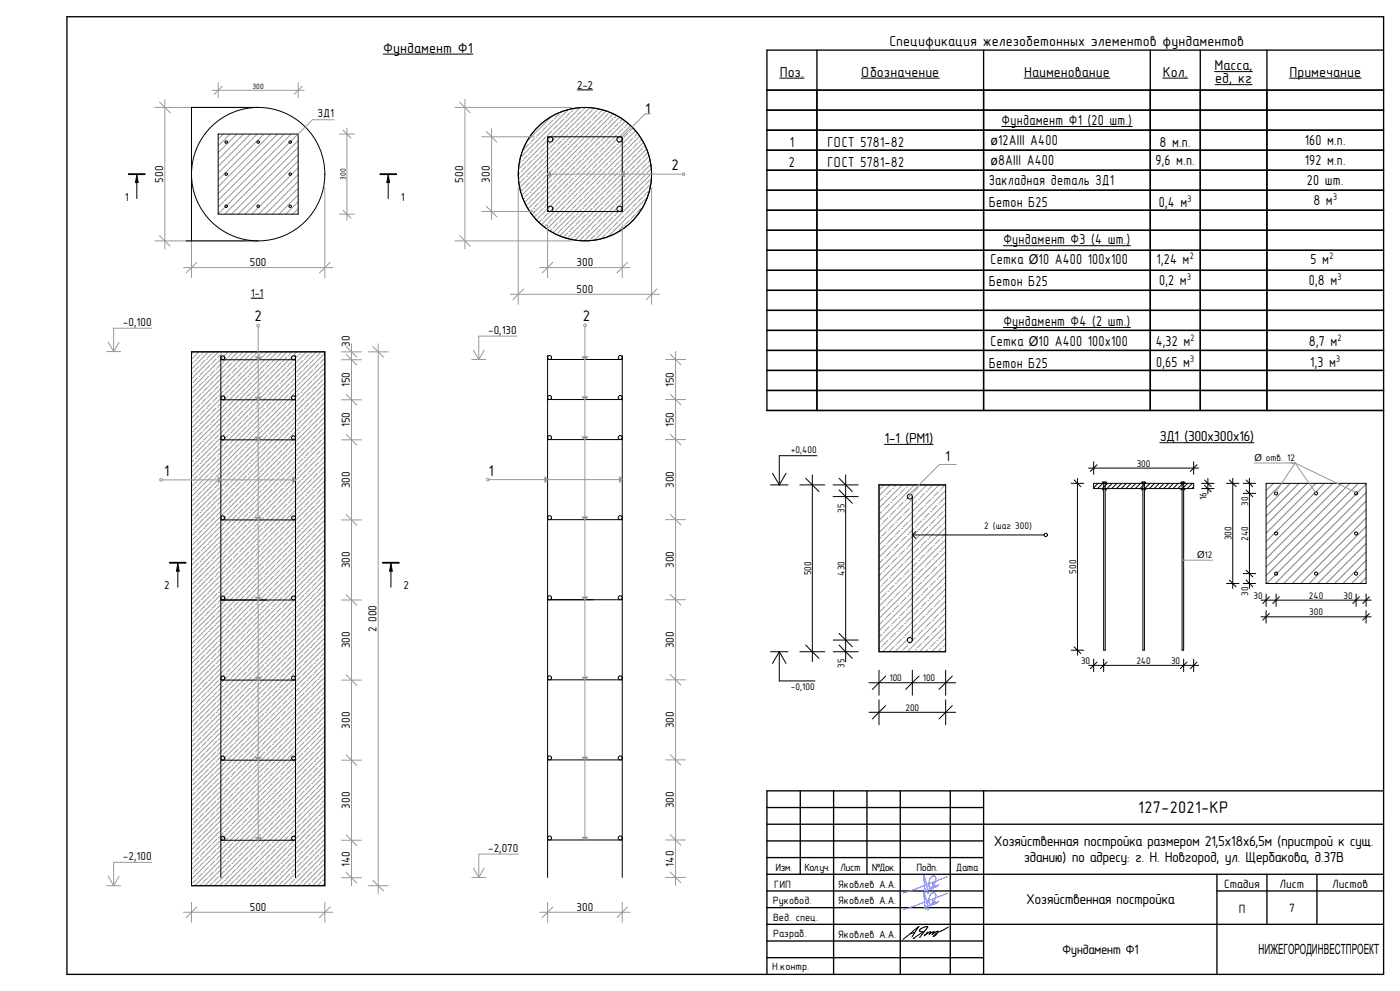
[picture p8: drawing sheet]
<svg xmlns="http://www.w3.org/2000/svg" width="420mm" height="297mm" viewBox="0 0 420 297" stroke-linecap="round" stroke-linejoin="round" font-family="sans-serif">
<defs><g id="words">
<text font-size="5.1" x="341.5" y="243.7">127-2021-КР</text>
<g font-size="4.7">
<text x="193.5" y="34.2">1</text>
<text x="201.4" y="51.1">2</text>
<text x="76.4" y="96.3">2</text>
<text x="174.9" y="96.3">2</text>
<text x="49.2" y="142.7">1</text>
<text x="146.6" y="142.6">1</text>
</g>
<g font-size="4.4">
<text x="115" y="15.8">Фундамент Ф1</text>
<text x="266.8" y="13.8">Спецификация железобетонных элементов фундаментов</text>
<text x="233.9" y="23">Поз.</text>
<text x="258.4" y="23">Обозначение</text>
<text x="307.2" y="23">Наименование</text>
<text x="348.8" y="23">Кол.</text>
<text x="364.4" y="21">Масса,</text>
<text x="386.8" y="23">Примечание</text>
<text x="364.5" y="24.9">ед, кг</text>
<text x="300.5" y="37.5">Фундамент Ф1 (20 шт.)</text>
<text x="236.9" y="44">1</text>
<text x="248.3" y="44">ГОСТ 5781-82</text>
<text x="347.9" y="44">8 м.п.</text>
<text x="391.4" y="43.5">160 м.п.</text>
<text x="236.6" y="50">2</text>
<text x="248.3" y="50">ГОСТ 5781-82</text>
<text x="346.7" y="49.5">9,6 м.п.</text>
<text x="391.4" y="49.5">192 м.п.</text>
<text x="296.7" y="55.4">Закладная деталь ЗД1</text>
<text x="392.1" y="55.5">20 шт.</text>
<text x="296.7" y="62">Бетон Б25</text>
<text x="347.7" y="62">0,4 м</text>
<text x="394" y="61.5">8 м</text>
<text x="301" y="73.2">Фундамент Ф3 (4 шт.)</text>
<text x="297.2" y="79.2">Сетка Ø10 А400 100х100</text>
<text x="347" y="79.2">1,24 м</text>
<text x="393.2" y="79.2">5 м</text>
<text x="296.7" y="85.9">Бетон Б25</text>
<text x="347.8" y="85.4">0,2 м</text>
<text x="392.7" y="85.4">0,8 м</text>
<text x="301" y="97.7">Фундамент Ф4 (2 шт.)</text>
<text x="297.2" y="103.7">Сетка Ø10 А400 100х100</text>
<text x="346.7" y="103.7">4,32 м</text>
<text x="392.7" y="103.7">8,7 м</text>
<text x="296.7" y="110.4">Бетон Б25</text>
<text x="346.9" y="109.9">0,65 м</text>
<text x="393.1" y="109.9">1,3 м</text>
<text x="265.3" y="132.7">1-1 (РМ1)</text>
<text x="347.9" y="132.2">ЗД1 (300х300х16)</text>
<text x="283.6" y="138.2">1</text>
<text x="298.1" y="253.5">Хозяйственная постройка размером 21,5х18х6,5м (пристрой к сущ.</text>
<text x="307.1" y="258.4">зданию) по адресу: г. Н. Новгород, ул. Щербакова, д.37В</text>
<text x="307.9" y="271">Хозяйственная постройка</text>
</g>
<text font-size="4.2" x="377.6" y="286">НИЖЕГОРОДИНВЕСТПРОЕКТ</text>
<g font-size="4.1">
<text x="297.2" y="43.5">ø12AIII A400</text>
<text x="297.2" y="49.5">ø8AIII A400</text>
<text x="318.7" y="285.9">Фундамент Ф1</text>
</g>
<g font-size="3.6">
<text x="367.3" y="266.1">Стадия</text>
<text x="383.8" y="266.1">Лист</text>
<text x="399.7" y="266.1">Листов</text>
<text x="371.7" y="273.6">П</text>
<text x="386.7" y="273.2">7</text>
</g>
<g font-size="3.5">
<text x="173.2" y="26.6">2-2</text>
<text x="95.3" y="35.1">ЗД1</text>
<text x="49" y="54.7" transform="rotate(-90 49 54.7)">500</text>
<text x="139" y="54.7" transform="rotate(-90 139 54.7)">500</text>
<text x="147" y="54.7" transform="rotate(-90 147 54.7)">300</text>
<text x="37.5" y="60.1">1</text>
<text x="120.3" y="60.1">1</text>
<text x="74.9" y="79.7">500</text>
<text x="173" y="79.7">300</text>
<text x="75.3" y="89">1-1</text>
<text x="173" y="87.7">500</text>
<text x="36.9" y="97.8">-0,100</text>
<text x="146.4" y="100.2">-0,130</text>
<text x="105" y="103.8" transform="rotate(-90 105 103.8)">30</text>
<text x="105" y="116.1" transform="rotate(-90 105 116.1)">150</text>
<text x="202.2" y="116" transform="rotate(-90 202.2 116)">150</text>
<text x="105" y="128.1" transform="rotate(-90 105 128.1)">150</text>
<text x="202.2" y="128" transform="rotate(-90 202.2 128)">150</text>
<text x="105" y="146.3" transform="rotate(-90 105 146.3)">300</text>
<text x="202.2" y="146.3" transform="rotate(-90 202.2 146.3)">300</text>
<text x="105" y="170.3" transform="rotate(-90 105 170.3)">300</text>
<text x="202.2" y="170.3" transform="rotate(-90 202.2 170.3)">300</text>
<text x="49.3" y="176.6">2</text>
<text x="121.1" y="176.6">2</text>
<text x="113" y="189.5" transform="rotate(-90 113 189.5)">2 000</text>
<text x="105" y="194.3" transform="rotate(-90 105 194.3)">300</text>
<text x="202.2" y="194.3" transform="rotate(-90 202.2 194.3)">300</text>
<text x="105" y="218.3" transform="rotate(-90 105 218.3)">300</text>
<text x="202.2" y="218.3" transform="rotate(-90 202.2 218.3)">300</text>
<text x="105" y="242.3" transform="rotate(-90 105 242.3)">300</text>
<text x="202.2" y="242.3" transform="rotate(-90 202.2 242.3)">300</text>
<text x="36.9" y="257.9">-2,100</text>
<text x="146.4" y="255.4">-2,070</text>
<text x="105" y="259.8" transform="rotate(-90 105 259.8)">140</text>
<text x="202.2" y="259.7" transform="rotate(-90 202.2 259.7)">140</text>
<text x="74.9" y="272.9">500</text>
<text x="173" y="272.9">300</text>
</g>
<g font-size="3.2">
<text x="232.6" y="260.9">Изм.</text>
<text x="241.4" y="260.9">Кол.уч.</text>
<text x="252.1" y="260.9">Лист</text>
<text x="261.5" y="260.9">№Док.</text>
<text x="275" y="260.9">Подп.</text>
<text x="286.8" y="260.9">Дата</text>
<text x="232.3" y="266.2">ГИП</text>
<text x="251.4" y="266.2">Яковлев А.А.</text>
<text x="231.9" y="271">Руковод.</text>
<text x="251.4" y="271">Яковлев А.А.</text>
<text x="231.9" y="276.1">Вед. спец.</text>
<text x="232" y="280.9">Разраб.</text>
<text x="251.4" y="281.1">Яковлев А.А.</text>
<text x="231.7" y="290.8">Н.контр.</text>
</g>
<g font-size="2.9">
<text x="356.3" y="60.5">3</text>
<text x="399.9" y="60">3</text>
<text x="356.9" y="77.8">2</text>
<text x="398.8" y="77.8">2</text>
<text x="356.1" y="83.9">3</text>
<text x="401.3" y="83.9">3</text>
<text x="357.2" y="102.3">2</text>
<text x="401.3" y="102.3">2</text>
<text x="357.1" y="108.4">3</text>
<text x="400.8" y="108.4">3</text>
<text x="237.3" y="135.9">+0,400</text>
<text x="341" y="139.9">300</text>
<text x="376.3" y="138">Ø отв. 12</text>
<text x="362" y="149.8" transform="rotate(-90 362 149.8)">16</text>
<text x="253.3" y="153.6" transform="rotate(-90 253.3 153.6)">35</text>
<text x="374.4" y="151.7" transform="rotate(-90 374.4 151.7)">30</text>
<text x="295.3" y="158.7">2 (шаг 300)</text>
<text x="369.4" y="162" transform="rotate(-90 369.4 162)">300</text>
<text x="359.1" y="167.2">Ø12</text>
<text x="374.4" y="162.1" transform="rotate(-90 374.4 162.1)">240</text>
<text x="243.3" y="172.4" transform="rotate(-90 243.3 172.4)">500</text>
<text x="253.3" y="172.5" transform="rotate(-90 253.3 172.5)">430</text>
<text x="322.8" y="172" transform="rotate(-90 322.8 172)">500</text>
<text x="374.4" y="178.7" transform="rotate(-90 374.4 178.7)">30</text>
<text x="376" y="179.5">30</text>
<text x="392.6" y="179.5">240</text>
<text x="403" y="179.5">30</text>
<text x="392.7" y="184.5">300</text>
<text x="253.3" y="200.1" transform="rotate(-90 253.3 200.1)">35</text>
<text x="324.3" y="199">30</text>
<text x="340.9" y="199">240</text>
<text x="351.3" y="199">30</text>
<text x="237.3" y="206.8">-0,100</text>
<text x="266.8" y="204.2">100</text>
<text x="276.8" y="204.2">100</text>
<text x="271.6" y="213.1">200</text>
</g>
<g font-size="2.3">
<text x="75.8" y="26.7">300</text>
<text x="103.8" y="53.9" transform="rotate(-90 103.8 53.9)">300</text>
</g>
</g></defs>
<g fill="none" stroke="#000" stroke-width=".4">
<path d="M20.1 5h395v287h-395zM230.1 15h185M245.1 15v108M295.1 15v108M345.1 15v108M360.1 15v108M380.1 15v108M230.1 27h185M230.1 33h185M230.1 39h185M230.1 45h185M230.1 51h185"/>
<path d="M230.1 57h185M230.1 63h185M230.1 69h185M230.1 75h185M230.1 81h185M230.1 87h185M230.1 93h185M230.1 99h185M230.1 105h185M230.1 111h185M230.1 117h185M230.1 123h185"/>
<path d="M240.1 237v25M250.1 237v55M260.1 237v25M270.1 237v55M285.1 237v55M295.1 237v55M415.1 237h-185v55M230.1 247h185M230.1 257h65M230.1 242h65M230.1 252h65M230.1 262h185"/>
<path d="M230.1 267h65M230.1 277h185M230.1 272h65M365.1 262v30M365.1 267h50M380.1 262v15M395.1 262v15M230.1 287h65M230.1 282h65"/>
</g>
<g fill="none" stroke="#000" stroke-width=".3">
<path d="M233.9 23.4h7.3M258.4 23.4h23.4M307.2 23.4h25.7M348.8 23.4h7.5M364.4 21.5h11.3M364.5 25.4h11.1M386.8 23.4h21.5M274.4 279.5l-1.3 .3M278.3 279.3l-1 1.1 1.3-.9 .6-.2-.5 .7M278.7 280l.9-.6 .7-.1-.6 .7 1.7-1-.8 1.4-.7 .2 .2-.2M284.5 277.8l-3.3 1.7-.9 .7M273.6 280.8l2.1-3.1-4.8 3.8"/>
<path d="M275.9 281l2.4-3.1a2.14 2.14 0 0 0-2.4 1.2l1.1 .1-3 2h.3"/>
</g>
<g fill="none" stroke="#5e5eff" stroke-width=".3">
<path d="M277.6 272.5l-.4-5.1 1.2 4.5v.9M277.6 267.6l-.4-5.2 1.2 4.5v.9M279.9 271.1l-.1-1.2-.5 1.5a2.64 2.64 0 0 1 .7-3.9h.4a1.92 1.92 0 0 1-.5 2.8 2.94 2.94 0 0 1-2.6 1.6l.4-.5M279.9 264.9v1.2M279.9 271.1h.1M279.9 264.9v.1M279.9 266.1h.1M279.9 265l-.6 1.4a2.64 2.64 0 0 1 .7-3.9l.4 .1a1.92 1.92 0 0 1-.5 2.7 2.94 2.94 0 0 1-2.6 1.6l.4-.5M280.3 270.3v.7l.4-.7v.3M280.3 266v-.8l-.4 .9M280.3 266h.1M280.3 270.2v.1"/>
<path d="M280.3 270.3l-.4 .8M280.7 265.4l-.4 .6M280.7 265.3v.1M280.7 270.6h.1M280.8 265.5v.1M280.9 270.4l-.1 .2M280.9 270.4h.1M280.9 265.5h-.1M280.9 265.5h.1M280.9 265.5v.1M280.9 265.6h.1M281.6 270.1l-.6 .6-.1-.3"/>
<path d="M281.6 265.1l-.6 .6-.1-.1M281.6 270.1h.1M281.6 265.1h.1M284.1 267.7l-13.1 4.9M284.1 262.8l-13.1 4.9"/>
</g>
<path d="M57.5 105.4h40v160h-40z" fill-rule="evenodd" fill="#fff"/>
<g fill="none" stroke="#999" stroke-width=".3">
<path d="M57.8 114.6h.1M57.8 111.7l-.3 .3M58.2 105.4l-.7 .8M58.2 111.3h.1M58.2 108.4l-.7 .7M58.5 108h.1M58.5 119.8l-1 1.1M58.9 119.4h.1M58.9 116.5l-1.1 1.1M59.3 116.1h.1M59.3 113.2l-1.1 1.1M59.6 105.4l-2.1 2.2"/>
<path d="M59.6 112.8h.1M59.6 109.8l-1.1 1.2M60 109.5h.1M60 106.5l-1.1 1.1M60.4 106.2h.1M60.4 117.9l-1.1 1.1M60.7 117.6h.1M60.7 114.6l-1.1 1.1M61.1 105.4l-.4 .4M61.1 114.3h.1M61.1 111.3l-1.1 1.1M61.5 111h.1"/>
<path d="M61.5 108l-1.1 1.1M61.9 107.6h.1M61.9 119.4l-1.2 1.1M62.2 119h.1M62.2 116.1l-1.1 1.1M62.6 105.4l-5.1 5.2M62.6 115.7h.1M62.6 112.8l-1.1 1.1M63 112.4h.1M63 109.5l-1.1 1.1M63.3 109.1h.1M63.3 106.2l-1.1 1.1"/>
<path d="M63.7 105.8h.1M63.7 117.6l-1.1 1.1M64.1 117.2h.1M64.1 114.3l-1.1 1.1M64.4 113.9h.1M64.4 111l-1.1 1.1M64.8 110.6h.1M64.8 107.6l-1.1 1.1M65.2 107.3h.1M65.2 119l-1.1 1.1M65.5 105.4l-8 8.1M65.5 118.7h.1"/>
<path d="M65.5 115.7l-1.1 1.1M65.9 115.4h.1M65.9 112.4l-1.1 1.1M66.3 112.1h.1M66.3 109.1l-1.1 1.1M66.6 108.7h.1M66.6 105.8l-1.1 1.1M67 117.2l-1.1 1.1M67.4 116.8h.1M67.4 113.9l-1.1 1.1M67.7 113.5h.1M67.7 110.6l-1.1 1.1"/>
<path d="M68.1 110.2h.1M68.1 107.3l-1.1 1.1M68.5 105.4l-11 11.1M68.5 106.9h.1M68.5 118.7l-1.1 1.1M68.8 118.3h.1M68.8 115.4l-1.1 1.1M69.2 115h.1M69.2 112.1l-1.1 1.1M69.6 111.7h.1M69.6 108.7l-1.1 1.1M69.9 105.4l-1.1 1.1"/>
<path d="M69.9 108.4h.1M70.3 119.8h.1M70.3 116.8l-1.1 1.1M70.7 116.5h.1M70.7 113.5l-1.1 1.1M71 113.2h.1M71 110.2l-1.1 1.1M71.4 105.4l-13.9 14M71.4 109.8h.1M71.4 106.9l-1.1 1.1M71.8 106.5h.1M71.8 118.3l-1.1 1.1"/>
<path d="M72.1 117.9h.1M72.1 115l-1.1 1.1M72.5 114.6h.1M72.5 111.7l-1.1 1.1M72.9 105.4l-.8 .8M72.9 111.3h.1M72.9 108.4l-1.1 1.1M73.2 108h.1M73.2 119.8l-1.1 1.1M73.6 119.4h.1M73.6 116.5l-1.1 1.1M74 116.1h.1"/>
<path d="M74 113.2l-1.1 1.1M74.3 105.4l-16.8 16.9M74.4 112.8h.1M74.4 109.8l-1.2 1.2M74.7 109.5h.1M74.7 106.5l-1.1 1.1M75.1 106.2h.1M75.1 117.9l-1.1 1.1M75.5 117.6h.1M75.5 114.6l-1.1 1.1M75.8 105.4l-.3 .4M75.8 114.3h.1"/>
<path d="M75.8 111.3l-1.1 1.1M76.2 111h.1M76.2 108l-1.1 1.1M76.6 107.6h.1M76.6 119.4l-1.1 1.1M76.9 119h.1M76.9 116.1l-1.1 1.1M77.3 105.4l-19.8 19.9M77.3 115.7h.1M77.3 112.8l-1.1 1.1M77.7 112.4h.1M77.7 109.5l-1.1 1.1"/>
<path d="M78 109.1h.1M78 106.2l-1.1 1.1M78.4 105.8h.1M78.4 117.6l-1.1 1.1M78.8 117.2h.1M78.8 114.3l-1.1 1.1M79.1 113.9h.1M79.1 111l-1.1 1.1M79.5 110.6h.1M79.5 107.6l-1.1 1.1M79.9 107.3h.1M79.9 119l-1.1 1.1"/>
<path d="M80.2 105.4l-22.7 22.8M80.2 118.7h.1M80.2 115.7l-1.1 1.1M80.6 115.4h.1M80.6 112.4l-1.1 1.1M81 112.1h.1M81 109.1l-1.1 1.1M81.3 108.7h.1M81.3 105.8l-1.1 1.1M81.7 117.2l-1.1 1.1M82.1 116.8h.1M82.1 113.9l-1.1 1.1"/>
<path d="M82.4 113.5h.1M82.4 110.6l-1.1 1.1M82.8 110.2h.1M82.8 107.3l-1.1 1.1M83.2 105.4l-25.7 25.8M83.2 106.9h.1M83.2 118.7l-1.1 1.1M83.5 118.3h.1M83.5 115.4l-1.1 1.1M83.9 115h.1M83.9 112.1l-1.1 1.1M84.3 111.7h.1"/>
<path d="M84.3 108.7l-1.1 1.1M84.6 105.4l-1.1 1.1M84.6 108.4h.1M85 119.8h.1M85 116.8l-1.1 1.1M85.4 116.5h.1M85.4 113.5l-1.1 1.1M85.8 113.2h.1M85.8 110.2l-1.2 1.1M86.1 105.4l-28.6 28.7M86.1 109.8h.1M86.1 106.9l-1.1 1.1"/>
<path d="M86.5 106.5h.1M86.5 118.3l-1.1 1.1M86.9 117.9h.1M86.9 115l-1.1 1.1M87.2 114.6h.1M87.2 111.7l-1.1 1.1M87.6 105.4l-.7 .8M87.6 111.3h.1M87.6 108.4l-1.1 1.1M88 108h.1M88 119.8l-1.1 1.1M88.3 119.4h.1"/>
<path d="M88.3 116.5l-1.1 1.1M88.7 116.1h.1M88.7 113.2l-1.1 1.1M89 105.4l-31.5 31.6M89.1 112.8h.1M89.1 109.8l-1.1 1.2M89.4 109.5h.1M89.4 106.5l-1.1 1.1M89.8 106.2h.1M89.8 117.9l-1.1 1.1M90.2 117.6h.1M90.2 114.6l-1.1 1.1"/>
<path d="M90.5 105.4l-.3 .4M90.5 114.3h.1M90.5 111.3l-1.1 1.1M90.9 111h.1M90.9 108l-1.1 1.1M91.3 107.6h.1M91.3 119.4l-1.1 1.1M91.6 119h.1M91.6 116.1l-1.1 1.1M92 105.4l-34.5 34.6M92 115.7h.1M92 112.8l-1.1 1.1"/>
<path d="M92.4 112.4h.1M92.4 109.5l-1.1 1.1M92.7 109.1h.1M92.7 106.2l-1.1 1.1M93.1 105.8h.1M93.1 117.6l-1.1 1.1M93.5 117.2h.1M93.5 114.3l-1.1 1.1M93.8 113.9h.1M93.8 111l-1.1 1.1M94.2 110.6h.1M94.2 107.6l-1.1 1.1"/>
<path d="M94.6 107.3h.1M94.6 119l-1.1 1.1M94.9 105.4l-37.4 37.5M94.9 118.7h.1M94.9 115.7l-1.1 1.1M95.3 115.4h.1M95.3 112.4l-1.1 1.1M95.7 112.1h.1M95.7 109.1l-1.1 1.1M96 108.7h.1M96 105.8l-1.1 1.1M96.4 117.2l-1.1 1.1"/>
<path d="M96.8 116.8h.1M96.8 113.9l-1.1 1.1M97.1 113.5h.1M97.1 110.6l-1.1 1.1M97.5 117.6l-40 40M97.5 114.7l-40 40M97.5 111.8l-40 40M97.5 108.8l-40 40M97.5 105.9l-40 40M97.5 119.1l-.7 .7M97.5 116.2l-.4 .3M97.5 107.3l-1.1 1.1"/>
<path d="M57.8 129.3h.1M57.8 126.4l-.3 .4M58.2 126h.1M58.2 137.8l-.7 .7M58.2 123.1l-.7 .7M58.5 137.4h.1M58.5 122.7h.1M58.5 134.5l-1 1.1M58.9 134.1h.1M58.9 131.2l-1.1 1.1M59.3 130.8h.1M59.3 127.9l-1.1 1.1"/>
<path d="M59.6 127.5h.1M59.6 139.3l-1.1 1.1M59.6 124.6l-1.1 1.1M60 138.9h.1M60 124.2h.1M60 136l-1.1 1.1M60 121.2l-1.1 1.2M60.4 135.6h.1M60.4 120.9h.1M60.4 132.6l-1.1 1.1M60.7 132.3h.1M60.7 129.3l-1.1 1.1"/>
<path d="M61.1 129h.1M61.1 126l-1.1 1.1M61.5 125.7h.1M61.5 137.4l-1.1 1.1M61.5 122.7l-1.1 1.1M61.9 137.1h.1M61.9 122.4h.1M61.9 134.1l-1.2 1.1M62.2 133.7h.1M62.2 130.8l-1.1 1.1M62.6 130.4h.1M62.6 127.5l-1.1 1.1"/>
<path d="M63 127.1h.1M63 138.9l-1.1 1.1M63 124.2l-1.1 1.1M63.3 138.5h.1M63.3 123.8h.1M63.3 135.6l-1.1 1.1M63.3 120.9l-1.1 1.1M63.7 135.2h.1M63.7 120.5h.1M63.7 132.3l-1.1 1.1M64.1 131.9h.1M64.1 129l-1.1 1.1"/>
<path d="M64.4 128.6h.1M64.4 125.7l-1.1 1.1M64.8 125.3h.1M64.8 137.1l-1.1 1.1M64.8 122.4l-1.1 1.1M65.2 136.7h.1M65.2 122h.1M65.2 133.7l-1.1 1.2M65.5 133.4h.1M65.5 130.4l-1.1 1.1M65.9 130.1h.1M65.9 127.1l-1.1 1.1"/>
<path d="M66.3 126.8h.1M66.3 138.5l-1.1 1.1M66.3 123.8l-1.1 1.1M66.6 138.2h.1M66.6 123.5h.1M66.6 135.2l-1.1 1.1M66.6 120.5l-1.1 1.1M67 134.9h.1M67 120.1h.1M67 131.9l-1.1 1.1M67.4 131.5h.1M67.4 128.6l-1.1 1.1"/>
<path d="M67.7 128.2h.1M67.7 125.3l-1.1 1.1M68.1 139.6h.1M68.1 124.9h.1M68.1 136.7l-1.1 1.1M68.1 122l-1.1 1.1M68.5 136.3h.1M68.5 121.6h.1M68.5 133.4l-1.1 1.1M68.8 133h.1M68.8 130.1l-1.1 1.1M69.2 129.7h.1"/>
<path d="M69.2 126.8l-1.1 1.1M69.6 126.4h.1M69.6 138.2l-1.1 1.1M69.6 123.5l-1.1 1.1M69.9 137.8h.1M69.9 123.1h.1M69.9 134.9l-1.1 1.1M69.9 120.1l-1.1 1.1M70.3 134.5h.1M70.3 131.5l-1.1 1.1M70.7 131.2h.1M70.7 128.2l-1.1 1.1"/>
<path d="M71 127.9h.1M71 139.6l-1.1 1.1M71 124.9l-1.1 1.1M71.4 139.3h.1M71.4 124.6h.1M71.4 136.3l-1.1 1.1M71.4 121.6l-1.1 1.1M71.8 136h.1M71.8 121.2h.1M71.8 133l-1.1 1.1M72.1 132.6h.1M72.1 129.7l-1.1 1.1"/>
<path d="M72.5 129.3h.1M72.5 126.4l-1.1 1.1M72.9 126h.1M72.9 137.8l-1.1 1.1M72.9 123.1l-1.1 1.1M73.2 137.4h.1M73.2 122.7h.1M73.2 134.5l-1.1 1.1M73.6 134.1h.1M73.6 131.2l-1.1 1.1M74 130.8h.1M74 127.9l-1.1 1.1"/>
<path d="M74.4 127.5h.1M74.4 139.3l-1.2 1.1M74.4 124.6l-1.2 1.1M74.7 138.9h.1M74.7 124.2h.1M74.7 136l-1.1 1.1M74.7 121.2l-1.1 1.2M75.1 135.6h.1M75.1 120.9h.1M75.1 132.6l-1.1 1.1M75.5 132.3h.1M75.5 129.3l-1.1 1.1"/>
<path d="M75.8 129h.1M75.8 126l-1.1 1.1M76.2 125.7h.1M76.2 137.4l-1.1 1.1M76.2 122.7l-1.1 1.1M76.6 137.1h.1M76.6 122.4h.1M76.6 134.1l-1.1 1.1M76.9 133.7h.1M76.9 130.8l-1.1 1.1M77.3 130.4h.1M77.3 127.5l-1.1 1.1"/>
<path d="M77.7 127.1h.1M77.7 138.9l-1.1 1.1M77.7 124.2l-1.1 1.1M78 138.5h.1M78 123.8h.1M78 135.6l-1.1 1.1M78 120.9l-1.1 1.1M78.4 135.2h.1M78.4 120.5h.1M78.4 132.3l-1.1 1.1M78.8 131.9h.1M78.8 129l-1.1 1.1"/>
<path d="M79.1 128.6h.1M79.1 125.7l-1.1 1.1M79.5 125.3h.1M79.5 137.1l-1.1 1.1M79.5 122.4l-1.1 1.1M79.9 136.7h.1M79.9 122h.1M79.9 133.7l-1.1 1.2M80.2 133.4h.1M80.2 130.4l-1.1 1.1M80.6 130.1h.1M80.6 127.1l-1.1 1.1"/>
<path d="M81 126.8h.1M81 138.5l-1.1 1.1M81 123.8l-1.1 1.1M81.3 138.2h.1M81.3 123.5h.1M81.3 135.2l-1.1 1.1M81.3 120.5l-1.1 1.1M81.7 134.9h.1M81.7 120.1h.1M81.7 131.9l-1.1 1.1M82.1 131.5h.1M82.1 128.6l-1.1 1.1"/>
<path d="M82.4 128.2h.1M82.4 125.3l-1.1 1.1M82.8 139.6h.1M82.8 124.9h.1M82.8 136.7l-1.1 1.1M82.8 122l-1.1 1.1M83.2 136.3h.1M83.2 121.6h.1M83.2 133.4l-1.1 1.1M83.5 133h.1M83.5 130.1l-1.1 1.1M83.9 129.7h.1"/>
<path d="M83.9 126.8l-1.1 1.1M84.3 126.4h.1M84.3 138.2l-1.1 1.1M84.3 123.5l-1.1 1.1M84.6 137.8h.1M84.6 123.1h.1M84.6 134.9l-1.1 1.1M84.6 120.1l-1.1 1.1M85 134.5h.1M85 131.5l-1.1 1.1M85.4 131.2h.1M85.4 128.2l-1.1 1.1"/>
<path d="M85.8 127.9h.1M85.8 139.6l-1.2 1.1M85.8 124.9l-1.2 1.1M86.1 139.3h.1M86.1 124.6h.1M86.1 136.3l-1.1 1.1M86.1 121.6l-1.1 1.1M86.5 136h.1M86.5 121.2h.1M86.5 133l-1.1 1.1M86.9 132.6h.1M86.9 129.7l-1.1 1.1"/>
<path d="M87.2 129.3h.1M87.2 126.4l-1.1 1.1M87.6 126h.1M87.6 137.8l-1.1 1.1M87.6 123.1l-1.1 1.1M88 137.4h.1M88 122.7h.1M88 134.5l-1.1 1.1M88.3 134.1h.1M88.3 131.2l-1.1 1.1M88.7 130.8h.1M88.7 127.9l-1.1 1.1"/>
<path d="M89.1 127.5h.1M89.1 139.3l-1.1 1.1M89.1 124.6l-1.1 1.1M89.4 138.9h.1M89.4 124.2h.1M89.4 136l-1.1 1.1M89.4 121.2l-1.1 1.2M89.8 135.6h.1M89.8 120.9h.1M89.8 132.6l-1.1 1.1M90.2 132.3h.1M90.2 129.3l-1.1 1.1"/>
<path d="M90.5 129h.1M90.5 126l-1.1 1.1M90.9 125.7h.1M90.9 137.4l-1.1 1.1M90.9 122.7l-1.1 1.1M91.3 137.1h.1M91.3 122.4h.1M91.3 134.1l-1.1 1.1M91.6 133.7h.1M91.6 130.8l-1.1 1.1M92 130.4h.1M92 127.5l-1.1 1.1"/>
<path d="M92.4 127.1h.1M92.4 138.9l-1.1 1.1M92.4 124.2l-1.1 1.1M92.7 138.5h.1M92.7 123.8h.1M92.7 135.6l-1.1 1.1M92.7 120.9l-1.1 1.1M93.1 135.2h.1M93.1 120.5h.1M93.1 132.3l-1.1 1.1M93.5 131.9h.1M93.5 129l-1.1 1.1"/>
<path d="M93.8 128.6h.1M93.8 125.7l-1.1 1.1M94.2 125.3h.1M94.2 137.1l-1.1 1.1M94.2 122.4l-1.1 1.1M94.6 136.7h.1M94.6 122h.1M94.6 133.7l-1.1 1.2M94.9 133.4h.1M94.9 130.4l-1.1 1.1M95.3 130.1h.1M95.3 127.1l-1.1 1.1"/>
<path d="M95.7 126.8h.1M95.7 138.5l-1.1 1.1M95.7 123.8l-1.1 1.1M96 138.2h.1M96 123.5h.1M96 135.2l-1.1 1.1M96 120.5l-1.1 1.1M96.4 134.9h.1M96.4 120.1h.1M96.4 131.9l-1.1 1.1M96.8 131.5h.1M96.8 128.6l-1.1 1.1"/>
<path d="M97.1 128.2h.1M97.1 125.3l-1.1 1.1M97.5 138.2l-40 40M97.5 135.3l-40 40M97.5 132.3l-40 40M97.5 129.4l-40 40M97.5 126.5l-40 40M97.5 123.5l-40 40M97.5 120.6l-40 40M97.5 136.8l-1.1 1M97.5 133.8l-.7 .7M97.5 130.9l-.4 .3"/>
<path d="M97.5 122l-1.1 1.1M57.8 158.8h.1M57.8 144h.1M57.8 155.8l-.3 .4M57.8 141.1l-.3 .4M58.2 155.4h.1M58.2 140.7h.1M58.2 152.5l-.7 .7M58.5 152.1h.1M58.5 149.2l-1 1.1M58.9 148.8h.1M58.9 145.9l-1.1 1.1"/>
<path d="M59.3 145.5h.1M59.3 157.3l-1.1 1.1M59.3 142.6l-1.1 1.1M59.6 156.9h.1M59.6 142.2h.1M59.6 154l-1.1 1.1M60 153.6h.1M60 150.7l-1.1 1.1M60.4 150.3h.1M60.4 147.4l-1.1 1.1M60.7 147h.1M60.7 158.8l-1.1 1.1"/>
<path d="M60.7 144l-1.1 1.1M61.1 158.4h.1M61.1 143.7h.1M61.1 155.4l-1.1 1.1M61.1 140.7l-1.1 1.1M61.5 155.1h.1M61.5 140.4h.1M61.5 152.1l-1.1 1.1M61.9 151.8h.1M61.9 148.8l-1.2 1.1M62.2 148.5h.1M62.2 145.5l-1.1 1.1"/>
<path d="M62.6 159.9h.1M62.6 145.1h.1M62.6 156.9l-1.1 1.1M62.6 142.2l-1.1 1.1M63 156.5h.1M63 141.8h.1M63 153.6l-1.1 1.1M63.3 153.2h.1M63.3 150.3l-1.1 1.1M63.7 149.9h.1M63.7 147l-1.1 1.1M64.1 146.6h.1"/>
<path d="M64.1 158.4l-1.1 1.1M64.1 143.7l-1.1 1.1M64.4 158h.1M64.4 143.3h.1M64.4 155.1l-1.1 1.1M64.4 140.4l-1.1 1.1M64.8 154.7h.1M64.8 140h.1M64.8 151.8l-1.1 1.1M65.2 151.4h.1M65.2 148.5l-1.1 1.1M65.5 148.1h.1"/>
<path d="M65.5 159.9l-1.1 1.1M65.5 145.1l-1.1 1.2M65.9 159.5h.1M65.9 144.8h.1M65.9 156.5l-1.1 1.2M65.9 141.8l-1.1 1.1M66.3 156.2h.1M66.3 141.5h.1M66.3 153.2l-1.1 1.1M66.6 152.9h.1M66.6 149.9l-1.1 1.1M67 149.6h.1"/>
<path d="M67 146.6l-1.1 1.1M67.4 146.3h.1M67.4 158l-1.1 1.1M67.4 143.3l-1.1 1.1M67.7 157.7h.1M67.7 142.9h.1M67.7 154.7l-1.1 1.1M67.7 140l-1.1 1.1M68.1 154.3h.1M68.1 151.4l-1.1 1.1M68.5 151h.1M68.5 148.1l-1.1 1.1"/>
<path d="M68.8 147.7h.1M68.8 159.5l-1.1 1.1M68.8 144.8l-1.1 1.1M69.2 159.1h.1M69.2 144.4h.1M69.2 156.2l-1.1 1.1M69.2 141.5l-1.1 1.1M69.6 155.8h.1M69.6 141.1h.1M69.6 152.9l-1.1 1.1M69.9 152.5h.1M69.9 149.6l-1.1 1.1"/>
<path d="M70.3 149.2h.1M70.3 146.3l-1.1 1.1M70.7 145.9h.1M70.7 157.7l-1.1 1.1M70.7 142.9l-1.1 1.1M71 157.3h.1M71 142.6h.1M71 154.3l-1.1 1.1M71.4 154h.1M71.4 151l-1.1 1.1M71.8 150.7h.1M71.8 147.7l-1.1 1.1"/>
<path d="M72.1 147.4h.1M72.1 159.1l-1.1 1.1M72.1 144.4l-1.1 1.1M72.5 158.8h.1M72.5 144h.1M72.5 155.8l-1.1 1.1M72.5 141.1l-1.1 1.1M72.9 155.4h.1M72.9 140.7h.1M72.9 152.5l-1.1 1.1M73.2 152.1h.1M73.2 149.2l-1.1 1.1"/>
<path d="M73.6 148.8h.1M73.6 145.9l-1.1 1.1M74 145.5h.1M74 157.3l-1.1 1.1M74 142.6l-1.1 1.1M74.4 156.9h.1M74.4 142.2h.1M74.4 154l-1.2 1.1M74.7 153.6h.1M74.7 150.7l-1.1 1.1M75.1 150.3h.1M75.1 147.4l-1.1 1.1"/>
<path d="M75.5 147h.1M75.5 158.8l-1.1 1.1M75.5 144l-1.1 1.1M75.8 158.4h.1M75.8 143.7h.1M75.8 155.4l-1.1 1.1M75.8 140.7l-1.1 1.1M76.2 155.1h.1M76.2 140.4h.1M76.2 152.1l-1.1 1.1M76.6 151.8h.1M76.6 148.8l-1.1 1.1"/>
<path d="M76.9 148.5h.1M76.9 145.5l-1.1 1.1M77.3 159.9h.1M77.3 145.1h.1M77.3 156.9l-1.1 1.1M77.3 142.2l-1.1 1.1M77.7 156.5h.1M77.7 141.8h.1M77.7 153.6l-1.1 1.1M78 153.2h.1M78 150.3l-1.1 1.1M78.4 149.9h.1"/>
<path d="M78.4 147l-1.1 1.1M78.8 146.6h.1M78.8 158.4l-1.1 1.1M78.8 143.7l-1.1 1.1M79.1 158h.1M79.1 143.3h.1M79.1 155.1l-1.1 1.1M79.1 140.4l-1.1 1.1M79.5 154.7h.1M79.5 140h.1M79.5 151.8l-1.1 1.1M79.9 151.4h.1"/>
<path d="M79.9 148.5l-1.1 1.1M80.2 148.1h.1M80.2 159.9l-1.1 1.1M80.2 145.1l-1.1 1.2M80.6 159.5h.1M80.6 144.8h.1M80.6 156.5l-1.1 1.2M80.6 141.8l-1.1 1.1M81 156.2h.1M81 141.5h.1M81 153.2l-1.1 1.1M81.3 152.9h.1"/>
<path d="M81.3 149.9l-1.1 1.1M81.7 149.6h.1M81.7 146.6l-1.1 1.1M82.1 146.3h.1M82.1 158l-1.1 1.1M82.1 143.3l-1.1 1.1M82.4 157.7h.1M82.4 142.9h.1M82.4 154.7l-1.1 1.1M82.4 140l-1.1 1.1M82.8 154.3h.1M82.8 151.4l-1.1 1.1"/>
<path d="M83.2 151h.1M83.2 148.1l-1.1 1.1M83.5 147.7h.1M83.5 159.5l-1.1 1.1M83.5 144.8l-1.1 1.1M83.9 159.1h.1M83.9 144.4h.1M83.9 156.2l-1.1 1.1M83.9 141.5l-1.1 1.1M84.3 155.8h.1M84.3 141.1h.1M84.3 152.9l-1.1 1.1"/>
<path d="M84.6 152.5h.1M84.6 149.6l-1.1 1.1M85 149.2h.1M85 146.3l-1.1 1.1M85.4 145.9h.1M85.4 157.7l-1.1 1.1M85.4 142.9l-1.1 1.1M85.8 157.3h.1M85.8 142.6h.1M85.8 154.3l-1.2 1.1M86.1 154h.1M86.1 151l-1.1 1.1"/>
<path d="M86.5 150.7h.1M86.5 147.7l-1.1 1.1M86.9 147.4h.1M86.9 159.1l-1.1 1.1M86.9 144.4l-1.1 1.1M87.2 158.8h.1M87.2 144h.1M87.2 155.8l-1.1 1.1M87.2 141.1l-1.1 1.1M87.6 155.4h.1M87.6 140.7h.1M87.6 152.5l-1.1 1.1"/>
<path d="M88 152.1h.1M88 149.2l-1.1 1.1M88.3 148.8h.1M88.3 145.9l-1.1 1.1M88.7 145.5h.1M88.7 157.3l-1.1 1.1M88.7 142.6l-1.1 1.1M89.1 156.9h.1M89.1 142.2h.1M89.1 154l-1.1 1.1M89.4 153.6h.1M89.4 150.7l-1.1 1.1"/>
<path d="M89.8 150.3h.1M89.8 147.4l-1.1 1.1M90.2 147h.1M90.2 158.8l-1.1 1.1M90.2 144l-1.1 1.1M90.5 158.4h.1M90.5 143.7h.1M90.5 155.4l-1.1 1.1M90.5 140.7l-1.1 1.1M90.9 155.1h.1M90.9 140.4h.1M90.9 152.1l-1.1 1.1"/>
<path d="M91.3 151.8h.1M91.3 148.8l-1.1 1.1M91.6 148.5h.1M91.6 145.5l-1.1 1.1M92 159.9h.1M92 145.1h.1M92 156.9l-1.1 1.1M92 142.2l-1.1 1.1M92.4 156.5h.1M92.4 141.8h.1M92.4 153.6l-1.1 1.1M92.7 153.2h.1"/>
<path d="M92.7 150.3l-1.1 1.1M93.1 149.9h.1M93.1 147l-1.1 1.1M93.5 146.6h.1M93.5 158.4l-1.1 1.1M93.5 143.7l-1.1 1.1M93.8 158h.1M93.8 143.3h.1M93.8 155.1l-1.1 1.1M93.8 140.4l-1.1 1.1M94.2 154.7h.1M94.2 140h.1"/>
<path d="M94.2 151.8l-1.1 1.1M94.6 151.4h.1M94.6 148.5l-1.1 1.1M94.9 148.1h.1M94.9 159.9l-1.1 1.1M94.9 145.1l-1.1 1.2M95.3 159.5h.1M95.3 144.8h.1M95.3 156.5l-1.1 1.2M95.3 141.8l-1.1 1.1M95.7 156.2h.1M95.7 141.5h.1"/>
<path d="M95.7 153.2l-1.1 1.1M96 152.9h.1M96 149.9l-1.1 1.1M96.4 149.6h.1M96.4 146.6l-1.1 1.1M96.8 146.3h.1M96.8 158l-1.1 1.1M96.8 143.3l-1.1 1.1M97.1 157.7h.1M97.1 142.9h.1M97.1 154.7l-1.1 1.1M97.1 140l-1.1 1.1"/>
<path d="M97.5 158.8l-40 40M97.5 155.9l-40 40M97.5 152.9l-40 40M97.5 150l-40 40M97.5 147.1l-40 40M97.5 144.1l-40 40M97.5 141.2l-40 40M97.5 151.5l-1.1 1M97.5 148.5l-.7 .7M97.5 145.6l-.4 .3M57.8 173.5h.1M57.8 170.5l-.3 .4"/>
<path d="M58.2 170.2h.1M58.2 167.2l-.7 .7M58.5 166.8h.1M58.5 178.6l-1 1.1M58.5 163.9l-1 1.1M58.9 178.2h.1M58.9 163.5h.1M58.9 175.3l-1.1 1.1M58.9 160.6l-1.1 1.1M59.3 174.9h.1M59.3 160.2h.1M59.3 172l-1.1 1.1"/>
<path d="M59.6 171.6h.1M59.6 168.7l-1.1 1.1M60 168.3h.1M60 165.4l-1.1 1.1M60.4 179.7h.1M60.4 165h.1M60.4 176.8l-1.1 1.1M60.4 162.1l-1.1 1.1M60.7 176.4h.1M60.7 161.7h.1M60.7 173.5l-1.1 1.1M61.1 173.1h.1"/>
<path d="M61.1 170.2l-1.1 1.1M61.5 169.8h.1M61.5 166.8l-1.1 1.1M61.9 166.5h.1M61.9 178.2l-1.2 1.1M61.9 163.5l-1.2 1.1M62.2 177.9h.1M62.2 163.2h.1M62.2 174.9l-1.1 1.1M62.2 160.2l-1.1 1.1M62.6 174.6h.1M62.6 171.6l-1.1 1.1"/>
<path d="M63 171.3h.1M63 168.3l-1.1 1.1M63.3 167.9h.1M63.3 179.7l-1.1 1.1M63.3 165l-1.1 1.1M63.7 179.3h.1M63.7 164.6h.1M63.7 176.4l-1.1 1.1M63.7 161.7l-1.1 1.1M64.1 176h.1M64.1 161.3h.1M64.1 173.1l-1.1 1.1"/>
<path d="M64.4 172.7h.1M64.4 169.8l-1.1 1.1M64.8 169.4h.1M64.8 166.5l-1.1 1.1M65.2 166.1h.1M65.2 177.9l-1.1 1.1M65.2 163.2l-1.1 1.1M65.5 177.5h.1M65.5 162.8h.1M65.5 174.6l-1.1 1.1M65.9 174.2h.1M65.9 171.3l-1.1 1.1"/>
<path d="M66.3 170.9h.1M66.3 167.9l-1.1 1.1M66.6 167.6h.1M66.6 179.3l-1.1 1.1M66.6 164.6l-1.1 1.1M67 179h.1M67 164.3h.1M67 176l-1.1 1.1M67 161.3l-1.1 1.1M67.4 175.7h.1M67.4 161h.1M67.4 172.7l-1.1 1.1"/>
<path d="M67.7 172.4h.1M67.7 169.4l-1.1 1.1M68.1 169h.1M68.1 166.1l-1.1 1.1M68.5 165.7h.1M68.5 177.5l-1.1 1.1M68.5 162.8l-1.1 1.1M68.8 177.1h.1M68.8 162.4h.1M68.8 174.2l-1.1 1.1M69.2 173.8h.1M69.2 170.9l-1.1 1.1"/>
<path d="M69.6 170.5h.1M69.6 167.6l-1.1 1.1M69.9 167.2h.1M69.9 179l-1.1 1.1M69.9 164.3l-1.1 1.1M70.3 178.6h.1M70.3 163.9h.1M70.3 175.7l-1.1 1.1M70.3 161l-1.1 1.1M70.7 175.3h.1M70.7 160.6h.1M70.7 172.4l-1.1 1.1"/>
<path d="M71 172h.1M71 169l-1.1 1.2M71.4 168.7h.1M71.4 165.7l-1.1 1.1M71.8 165.4h.1M71.8 177.1l-1.1 1.1M71.8 162.4l-1.1 1.1M72.1 176.8h.1M72.1 162.1h.1M72.1 173.8l-1.1 1.1M72.5 173.5h.1M72.5 170.5l-1.1 1.1"/>
<path d="M72.9 170.2h.1M72.9 167.2l-1.1 1.1M73.2 166.8h.1M73.2 178.6l-1.1 1.1M73.2 163.9l-1.1 1.1M73.6 178.2h.1M73.6 163.5h.1M73.6 175.3l-1.1 1.1M73.6 160.6l-1.1 1.1M74 174.9h.1M74 160.2h.1M74 172l-1.1 1.1"/>
<path d="M74.4 171.6h.1M74.4 168.7l-1.2 1.1M74.7 168.3h.1M74.7 165.4l-1.1 1.1M75.1 179.7h.1M75.1 165h.1M75.1 176.8l-1.1 1.1M75.1 162.1l-1.1 1.1M75.5 176.4h.1M75.5 161.7h.1M75.5 173.5l-1.1 1.1M75.8 173.1h.1"/>
<path d="M75.8 170.2l-1.1 1.1M76.2 169.8h.1M76.2 166.8l-1.1 1.1M76.6 166.5h.1M76.6 178.2l-1.1 1.1M76.6 163.5l-1.1 1.1M76.9 177.9h.1M76.9 163.2h.1M76.9 174.9l-1.1 1.1M76.9 160.2l-1.1 1.1M77.3 174.6h.1M77.3 171.6l-1.1 1.1"/>
<path d="M77.7 171.3h.1M77.7 168.3l-1.1 1.1M78 167.9h.1M78 179.7l-1.1 1.1M78 165l-1.1 1.1M78.4 179.3h.1M78.4 164.6h.1M78.4 176.4l-1.1 1.1M78.4 161.7l-1.1 1.1M78.8 176h.1M78.8 161.3h.1M78.8 173.1l-1.1 1.1"/>
<path d="M79.1 172.7h.1M79.1 169.8l-1.1 1.1M79.5 169.4h.1M79.5 166.5l-1.1 1.1M79.9 166.1h.1M79.9 177.9l-1.1 1.1M79.9 163.2l-1.1 1.1M80.2 177.5h.1M80.2 162.8h.1M80.2 174.6l-1.1 1.1M80.6 174.2h.1M80.6 171.3l-1.1 1.1"/>
<path d="M81 170.9h.1M81 167.9l-1.1 1.1M81.3 167.6h.1M81.3 179.3l-1.1 1.1M81.3 164.6l-1.1 1.1M81.7 179h.1M81.7 164.3h.1M81.7 176l-1.1 1.1M81.7 161.3l-1.1 1.1M82.1 175.7h.1M82.1 161h.1M82.1 172.7l-1.1 1.1"/>
<path d="M82.4 172.4h.1M82.4 169.4l-1.1 1.1M82.8 169h.1M82.8 166.1l-1.1 1.1M83.2 165.7h.1M83.2 177.5l-1.1 1.1M83.2 162.8l-1.1 1.1M83.5 177.1h.1M83.5 162.4h.1M83.5 174.2l-1.1 1.1M83.9 173.8h.1M83.9 170.9l-1.1 1.1"/>
<path d="M84.3 170.5h.1M84.3 167.6l-1.1 1.1M84.6 167.2h.1M84.6 179l-1.1 1.1M84.6 164.3l-1.1 1.1M85 178.6h.1M85 163.9h.1M85 175.7l-1.1 1.1M85 161l-1.1 1.1M85.4 175.3h.1M85.4 160.6h.1M85.4 172.4l-1.1 1.1"/>
<path d="M85.8 172h.1M85.8 169l-1.2 1.2M86.1 168.7h.1M86.1 165.7l-1.1 1.1M86.5 165.4h.1M86.5 177.1l-1.1 1.1M86.5 162.4l-1.1 1.1M86.9 176.8h.1M86.9 162.1h.1M86.9 173.8l-1.1 1.1M87.2 173.5h.1M87.2 170.5l-1.1 1.1"/>
<path d="M87.6 170.2h.1M87.6 167.2l-1.1 1.1M88 166.8h.1M88 178.6l-1.1 1.1M88 163.9l-1.1 1.1M88.3 178.2h.1M88.3 163.5h.1M88.3 175.3l-1.1 1.1M88.3 160.6l-1.1 1.1M88.7 174.9h.1M88.7 160.2h.1M88.7 172l-1.1 1.1"/>
<path d="M89.1 171.6h.1M89.1 168.7l-1.1 1.1M89.4 168.3h.1M89.4 165.4l-1.1 1.1M89.8 179.7h.1M89.8 165h.1M89.8 176.8l-1.1 1.1M89.8 162.1l-1.1 1.1M90.2 176.4h.1M90.2 161.7h.1M90.2 173.5l-1.1 1.1M90.5 173.1h.1"/>
<path d="M90.5 170.2l-1.1 1.1M90.9 169.8h.1M90.9 166.8l-1.1 1.1M91.3 166.5h.1M91.3 178.2l-1.1 1.1M91.3 163.5l-1.1 1.1M91.6 177.9h.1M91.6 163.2h.1M91.6 174.9l-1.1 1.1M91.6 160.2l-1.1 1.1M92 174.6h.1M92 171.6l-1.1 1.1"/>
<path d="M92.4 171.3h.1M92.4 168.3l-1.1 1.1M92.7 167.9h.1M92.7 179.7l-1.1 1.1M92.7 165l-1.1 1.1M93.1 179.3h.1M93.1 164.6h.1M93.1 176.4l-1.1 1.1M93.1 161.7l-1.1 1.1M93.5 176h.1M93.5 161.3h.1M93.5 173.1l-1.1 1.1"/>
<path d="M93.8 172.7h.1M93.8 169.8l-1.1 1.1M94.2 169.4h.1M94.2 166.5l-1.1 1.1M94.6 166.1h.1M94.6 177.9l-1.1 1.1M94.6 163.2l-1.1 1.1M94.9 177.5h.1M94.9 162.8h.1M94.9 174.6l-1.1 1.1M95.3 174.2h.1M95.3 171.3l-1.1 1.1"/>
<path d="M95.7 170.9h.1M95.7 167.9l-1.1 1.1M96 167.6h.1M96 179.3l-1.1 1.1M96 164.6l-1.1 1.1M96.4 179h.1M96.4 164.3h.1M96.4 176l-1.1 1.1M96.4 161.3l-1.1 1.1M96.8 175.7h.1M96.8 161h.1M96.8 172.7l-1.1 1.1"/>
<path d="M97.1 172.4h.1M97.1 169.4l-1.1 1.1M97.5 179.4l-40 40M97.5 176.5l-40 40M97.5 173.5l-40 40M97.5 170.6l-40 40M97.5 167.6l-40 40M97.5 164.7l-40 40M97.5 161.8l-40 40M97.5 177.9l-.7 .7M97.5 175l-.4 .3M97.5 166.2l-1.1 1"/>
<path d="M97.5 163.2l-.7 .7M97.5 160.3l-.4 .3M57.8 188.2h.1M57.8 199.9l-.3 .4M57.8 185.2l-.3 .4M58.2 199.6h.1M58.2 184.9h.1M58.2 196.6l-.7 .7M58.2 181.9l-.7 .7M58.5 196.3h.1M58.5 181.6h.1M58.5 193.3l-1 1.1"/>
<path d="M58.9 192.9h.1M58.9 190l-1.1 1.1M59.3 189.6h.1M59.3 186.7l-1.1 1.1M59.6 186.3h.1M59.6 198.1l-1.1 1.1M59.6 183.4l-1.1 1.1M60 197.7h.1M60 183h.1M60 194.8l-1.1 1.1M60 180.1l-1.1 1.1M60.4 194.4h.1"/>
<path d="M60.4 191.5l-1.1 1.1M60.7 191.1h.1M60.7 188.2l-1.1 1.1M61.1 187.8h.1M61.1 199.6l-1.1 1.1M61.1 184.9l-1.1 1.1M61.5 199.2h.1M61.5 184.5h.1M61.5 196.3l-1.1 1.1M61.5 181.6l-1.1 1.1M61.9 195.9h.1M61.9 181.2h.1"/>
<path d="M61.9 192.9l-1.2 1.2M62.2 192.6h.1M62.2 189.6l-1.1 1.1M62.6 189.3h.1M62.6 186.3l-1.1 1.1M63 186h.1M63 197.7l-1.1 1.1M63 183l-1.1 1.1M63.3 197.4h.1M63.3 182.7h.1M63.3 194.4l-1.1 1.1M63.7 194.1h.1"/>
<path d="M63.7 191.1l-1.1 1.1M64.1 190.7h.1M64.1 187.8l-1.1 1.1M64.4 187.4h.1M64.4 199.2l-1.1 1.1M64.4 184.5l-1.1 1.1M64.8 198.8h.1M64.8 184.1h.1M64.8 195.9l-1.1 1.1M64.8 181.2l-1.1 1.1M65.2 195.5h.1M65.2 180.8h.1"/>
<path d="M65.2 192.6l-1.1 1.1M65.5 192.2h.1M65.5 189.3l-1.1 1.1M65.9 188.9h.1M65.9 186l-1.1 1.1M66.3 185.6h.1M66.3 197.4l-1.1 1.1M66.3 182.7l-1.1 1.1M66.6 197h.1M66.6 182.3h.1M66.6 194.1l-1.1 1.1M67 193.7h.1"/>
<path d="M67 190.7l-1.1 1.1M67.4 190.4h.1M67.4 187.4l-1.1 1.1M67.7 187.1h.1M67.7 198.8l-1.1 1.1M67.7 184.1l-1.1 1.1M68.1 198.5h.1M68.1 183.8h.1M68.1 195.5l-1.1 1.1M68.1 180.8l-1.1 1.1M68.5 195.2h.1M68.5 180.4h.1"/>
<path d="M68.5 192.2l-1.1 1.1M68.8 191.8h.1M68.8 188.9l-1.1 1.1M69.2 188.5h.1M69.2 185.6l-1.1 1.1M69.6 199.9h.1M69.6 185.2h.1M69.6 197l-1.1 1.1M69.6 182.3l-1.1 1.1M69.9 196.6h.1M69.9 181.9h.1M69.9 193.7l-1.1 1.1"/>
<path d="M70.3 193.3h.1M70.3 190.4l-1.1 1.1M70.7 190h.1M70.7 187.1l-1.1 1.1M71 186.7h.1M71 198.5l-1.1 1.1M71 183.8l-1.1 1.1M71.4 198.1h.1M71.4 183.4h.1M71.4 195.2l-1.1 1.1M71.4 180.4l-1.1 1.2M71.8 194.8h.1"/>
<path d="M71.8 180.1h.1M71.8 191.8l-1.1 1.1M72.1 191.5h.1M72.1 188.5l-1.1 1.1M72.5 188.2h.1M72.5 199.9l-1.1 1.1M72.5 185.2l-1.1 1.1M72.9 199.6h.1M72.9 184.9h.1M72.9 196.6l-1.1 1.1M72.9 181.9l-1.1 1.1M73.2 196.3h.1"/>
<path d="M73.2 181.6h.1M73.2 193.3l-1.1 1.1M73.6 192.9h.1M73.6 190l-1.1 1.1M74 189.6h.1M74 186.7l-1.1 1.1M74.4 186.3h.1M74.4 198.1l-1.2 1.1M74.4 183.4l-1.2 1.1M74.7 197.7h.1M74.7 183h.1M74.7 194.8l-1.1 1.1"/>
<path d="M74.7 180.1l-1.1 1.1M75.1 194.4h.1M75.1 191.5l-1.1 1.1M75.5 191.1h.1M75.5 188.2l-1.1 1.1M75.8 187.8h.1M75.8 199.6l-1.1 1.1M75.8 184.9l-1.1 1.1M76.2 199.2h.1M76.2 184.5h.1M76.2 196.3l-1.1 1.1M76.2 181.6l-1.1 1.1"/>
<path d="M76.6 195.9h.1M76.6 181.2h.1M76.6 192.9l-1.1 1.2M76.9 192.6h.1M76.9 189.6l-1.1 1.1M77.3 189.3h.1M77.3 186.3l-1.1 1.1M77.7 186h.1M77.7 197.7l-1.1 1.1M77.7 183l-1.1 1.1M78 197.4h.1M78 182.7h.1"/>
<path d="M78 194.4l-1.1 1.1M78.4 194.1h.1M78.4 191.1l-1.1 1.1M78.8 190.7h.1M78.8 187.8l-1.1 1.1M79.1 187.4h.1M79.1 199.2l-1.1 1.1M79.1 184.5l-1.1 1.1M79.5 198.8h.1M79.5 184.1h.1M79.5 195.9l-1.1 1.1M79.5 181.2l-1.1 1.1"/>
<path d="M79.9 195.5h.1M79.9 180.8h.1M79.9 192.6l-1.1 1.1M80.2 192.2h.1M80.2 189.3l-1.1 1.1M80.6 188.9h.1M80.6 186l-1.1 1.1M81 185.6h.1M81 197.4l-1.1 1.1M81 182.7l-1.1 1.1M81.3 197h.1M81.3 182.3h.1"/>
<path d="M81.3 194.1l-1.1 1.1M81.7 193.7h.1M81.7 190.7l-1.1 1.1M82.1 190.4h.1M82.1 187.4l-1.1 1.1M82.4 187.1h.1M82.4 198.8l-1.1 1.1M82.4 184.1l-1.1 1.1M82.8 198.5h.1M82.8 183.8h.1M82.8 195.5l-1.1 1.1M82.8 180.8l-1.1 1.1"/>
<path d="M83.2 195.2h.1M83.2 180.4h.1M83.2 192.2l-1.1 1.1M83.5 191.8h.1M83.5 188.9l-1.1 1.1M83.9 188.5h.1M83.9 185.6l-1.1 1.1M84.3 199.9h.1M84.3 185.2h.1M84.3 197l-1.1 1.1M84.3 182.3l-1.1 1.1M84.6 196.6h.1"/>
<path d="M84.6 181.9h.1M84.6 193.7l-1.1 1.1M85 193.3h.1M85 190.4l-1.1 1.1M85.4 190h.1M85.4 187.1l-1.1 1.1M85.8 186.7h.1M85.8 198.5l-1.2 1.1M85.8 183.8l-1.2 1.1M86.1 198.1h.1M86.1 183.4h.1M86.1 195.2l-1.1 1.1"/>
<path d="M86.1 180.4l-1.1 1.2M86.5 194.8h.1M86.5 180.1h.1M86.5 191.8l-1.1 1.1M86.9 191.5h.1M86.9 188.5l-1.1 1.1M87.2 188.2h.1M87.2 199.9l-1.1 1.1M87.2 185.2l-1.1 1.1M87.6 199.6h.1M87.6 184.9h.1M87.6 196.6l-1.1 1.1"/>
<path d="M87.6 181.9l-1.1 1.1M88 196.3h.1M88 181.6h.1M88 193.3l-1.1 1.1M88.3 192.9h.1M88.3 190l-1.1 1.1M88.7 189.6h.1M88.7 186.7l-1.1 1.1M89.1 186.3h.1M89.1 198.1l-1.1 1.1M89.1 183.4l-1.1 1.1M89.4 197.7h.1"/>
<path d="M89.4 183h.1M89.4 194.8l-1.1 1.1M89.4 180.1l-1.1 1.1M89.8 194.4h.1M89.8 191.5l-1.1 1.1M90.2 191.1h.1M90.2 188.2l-1.1 1.1M90.5 187.8h.1M90.5 199.6l-1.1 1.1M90.5 184.9l-1.1 1.1M90.9 199.2h.1M90.9 184.5h.1"/>
<path d="M90.9 196.3l-1.1 1.1M90.9 181.6l-1.1 1.1M91.3 195.9h.1M91.3 181.2h.1M91.3 192.9l-1.1 1.2M91.6 192.6h.1M91.6 189.6l-1.1 1.1M92 189.3h.1M92 186.3l-1.1 1.1M92.4 186h.1M92.4 197.7l-1.1 1.1M92.4 183l-1.1 1.1"/>
<path d="M92.7 197.4h.1M92.7 182.7h.1M92.7 194.4l-1.1 1.1M93.1 194.1h.1M93.1 191.1l-1.1 1.1M93.5 190.7h.1M93.5 187.8l-1.1 1.1M93.8 187.4h.1M93.8 199.2l-1.1 1.1M93.8 184.5l-1.1 1.1M94.2 198.8h.1M94.2 184.1h.1"/>
<path d="M94.2 195.9l-1.1 1.1M94.2 181.2l-1.1 1.1M94.6 195.5h.1M94.6 180.8h.1M94.6 192.6l-1.1 1.1M94.9 192.2h.1M94.9 189.3l-1.1 1.1M95.3 188.9h.1M95.3 186l-1.1 1.1M95.7 185.6h.1M95.7 197.4l-1.1 1.1M95.7 182.7l-1.1 1.1"/>
<path d="M96 197h.1M96 182.3h.1M96 194.1l-1.1 1.1M96.4 193.7h.1M96.4 190.7l-1.1 1.1M96.8 190.4h.1M96.8 187.4l-1.1 1.1M97.1 187.1h.1M97.1 198.8l-1.1 1.1M97.1 184.1l-1.1 1.1M97.5 197.1l-40 40M97.5 194.1l-40 40"/>
<path d="M97.5 191.2l-40 40M97.5 188.2l-40 40M97.5 185.3l-40 40M97.5 182.4l-40 40M97.5 195.6l-1.1 1M97.5 192.6l-.7 .7M97.5 189.7l-.4 .3M97.5 180.9l-1.1 1M57.8 217.6h.1M57.8 202.9h.1M57.8 214.6l-.3 .4M58.2 214.3h.1"/>
<path d="M58.2 211.3l-.7 .8M58.5 211h.1M58.5 208l-1 1.1M58.9 207.7h.1M58.9 219.4l-1.1 1.1M58.9 204.7l-1.1 1.1M59.3 219.1h.1M59.3 204.3h.1M59.3 216.1l-1.1 1.1M59.3 201.4l-1.1 1.1M59.6 215.7h.1M59.6 201h.1"/>
<path d="M59.6 212.8l-1.1 1.1M60 212.4h.1M60 209.5l-1.1 1.1M60.4 209.1h.1M60.4 206.2l-1.1 1.1M60.7 205.8h.1M60.7 217.6l-1.1 1.1M60.7 202.9l-1.1 1.1M61.1 217.2h.1M61.1 202.5h.1M61.1 214.3l-1.1 1.1M61.5 213.9h.1"/>
<path d="M61.5 211l-1.1 1.1M61.9 210.6h.1M61.9 207.7l-1.2 1.1M62.2 207.3h.1M62.2 219.1l-1.1 1.1M62.2 204.3l-1.1 1.2M62.6 218.7h.1M62.6 204h.1M62.6 215.7l-1.1 1.1M62.6 201l-1.1 1.1M63 215.4h.1M63 200.7h.1"/>
<path d="M63 212.4l-1.1 1.1M63.3 212.1h.1M63.3 209.1l-1.1 1.1M63.7 208.8h.1M63.7 205.8l-1.1 1.1M64.1 205.5h.1M64.1 217.2l-1.1 1.1M64.1 202.5l-1.1 1.1M64.4 216.8h.1M64.4 202.1h.1M64.4 213.9l-1.1 1.1M64.8 213.5h.1"/>
<path d="M64.8 210.6l-1.1 1.1M65.2 210.2h.1M65.2 207.3l-1.1 1.1M65.5 206.9h.1M65.5 218.7l-1.1 1.1M65.5 204l-1.1 1.1M65.9 218.3h.1M65.9 203.6h.1M65.9 215.4l-1.1 1.1M65.9 200.7l-1.1 1.1M66.3 215h.1M66.3 200.3h.1"/>
<path d="M66.3 212.1l-1.1 1.1M66.6 211.7h.1M66.6 208.8l-1.1 1.1M67 208.4h.1M67 205.5l-1.1 1.1M67.4 219.8h.1M67.4 205.1h.1M67.4 216.8l-1.1 1.2M67.4 202.1l-1.1 1.1M67.7 216.5h.1M67.7 201.8h.1M67.7 213.5l-1.1 1.1"/>
<path d="M68.1 213.2h.1M68.1 210.2l-1.1 1.1M68.5 209.9h.1M68.5 206.9l-1.1 1.1M68.8 206.6h.1M68.8 218.3l-1.1 1.1M68.8 203.6l-1.1 1.1M69.2 218h.1M69.2 203.2h.1M69.2 215l-1.1 1.1M69.2 200.3l-1.1 1.1M69.6 214.6h.1"/>
<path d="M69.6 211.7l-1.1 1.1M69.9 211.3h.1M69.9 208.4l-1.1 1.1M70.3 208h.1M70.3 219.8l-1.1 1.1M70.3 205.1l-1.1 1.1M70.7 219.4h.1M70.7 204.7h.1M70.7 216.5l-1.1 1.1M70.7 201.8l-1.1 1.1M71 216.1h.1M71 201.4h.1"/>
<path d="M71 213.2l-1.1 1.1M71.4 212.8h.1M71.4 209.9l-1.1 1.1M71.8 209.5h.1M71.8 206.6l-1.1 1.1M72.1 206.2h.1M72.1 218l-1.1 1.1M72.1 203.2l-1.1 1.1M72.5 217.6h.1M72.5 202.9h.1M72.5 214.6l-1.1 1.1M72.9 214.3h.1"/>
<path d="M72.9 211.3l-1.1 1.1M73.2 211h.1M73.2 208l-1.1 1.1M73.6 207.7h.1M73.6 219.4l-1.1 1.1M73.6 204.7l-1.1 1.1M74 219.1h.1M74 204.3h.1M74 216.1l-1.1 1.1M74 201.4l-1.1 1.1M74.4 215.7h.1M74.4 201h.1"/>
<path d="M74.4 212.8l-1.2 1.1M74.7 212.4h.1M74.7 209.5l-1.1 1.1M75.1 209.1h.1M75.1 206.2l-1.1 1.1M75.5 205.8h.1M75.5 217.6l-1.1 1.1M75.5 202.9l-1.1 1.1M75.8 217.2h.1M75.8 202.5h.1M75.8 214.3l-1.1 1.1M76.2 213.9h.1"/>
<path d="M76.2 211l-1.1 1.1M76.6 210.6h.1M76.6 207.7l-1.1 1.1M76.9 207.3h.1M76.9 219.1l-1.1 1.1M76.9 204.3l-1.1 1.2M77.3 218.7h.1M77.3 204h.1M77.3 215.7l-1.1 1.1M77.3 201l-1.1 1.1M77.7 215.4h.1M77.7 200.7h.1"/>
<path d="M77.7 212.4l-1.1 1.1M78 212.1h.1M78 209.1l-1.1 1.1M78.4 208.8h.1M78.4 205.8l-1.1 1.1M78.8 205.5h.1M78.8 217.2l-1.1 1.1M78.8 202.5l-1.1 1.1M79.1 216.8h.1M79.1 202.1h.1M79.1 213.9l-1.1 1.1M79.5 213.5h.1"/>
<path d="M79.5 210.6l-1.1 1.1M79.9 210.2h.1M79.9 207.3l-1.1 1.1M80.2 206.9h.1M80.2 218.7l-1.1 1.1M80.2 204l-1.1 1.1M80.6 218.3h.1M80.6 203.6h.1M80.6 215.4l-1.1 1.1M80.6 200.7l-1.1 1.1M81 215h.1M81 200.3h.1"/>
<path d="M81 212.1l-1.1 1.1M81.3 211.7h.1M81.3 208.8l-1.1 1.1M81.7 208.4h.1M81.7 205.5l-1.1 1.1M82.1 219.8h.1M82.1 205.1h.1M82.1 216.8l-1.1 1.2M82.1 202.1l-1.1 1.1M82.4 216.5h.1M82.4 201.8h.1M82.4 213.5l-1.1 1.1"/>
<path d="M82.8 213.2h.1M82.8 210.2l-1.1 1.1M83.2 209.9h.1M83.2 206.9l-1.1 1.1M83.5 206.6h.1M83.5 218.3l-1.1 1.1M83.5 203.6l-1.1 1.1M83.9 218h.1M83.9 203.2h.1M83.9 215l-1.1 1.1M83.9 200.3l-1.1 1.1M84.3 214.6h.1"/>
<path d="M84.3 211.7l-1.1 1.1M84.6 211.3h.1M84.6 208.4l-1.1 1.1M85 208h.1M85 219.8l-1.1 1.1M85 205.1l-1.1 1.1M85.4 219.4h.1M85.4 204.7h.1M85.4 216.5l-1.1 1.1M85.4 201.8l-1.1 1.1M85.8 216.1h.1M85.8 201.4h.1"/>
<path d="M85.8 213.2l-1.2 1.1M86.1 212.8h.1M86.1 209.9l-1.1 1.1M86.5 209.5h.1M86.5 206.6l-1.1 1.1M86.9 206.2h.1M86.9 218l-1.1 1.1M86.9 203.2l-1.1 1.1M87.2 217.6h.1M87.2 202.9h.1M87.2 214.6l-1.1 1.1M87.6 214.3h.1"/>
<path d="M87.6 211.3l-1.1 1.1M88 211h.1M88 208l-1.1 1.1M88.3 207.7h.1M88.3 219.4l-1.1 1.1M88.3 204.7l-1.1 1.1M88.7 219.1h.1M88.7 204.3h.1M88.7 216.1l-1.1 1.1M88.7 201.4l-1.1 1.1M89.1 215.7h.1M89.1 201h.1"/>
<path d="M89.1 212.8l-1.1 1.1M89.4 212.4h.1M89.4 209.5l-1.1 1.1M89.8 209.1h.1M89.8 206.2l-1.1 1.1M90.2 205.8h.1M90.2 217.6l-1.1 1.1M90.2 202.9l-1.1 1.1M90.5 217.2h.1M90.5 202.5h.1M90.5 214.3l-1.1 1.1M90.9 213.9h.1"/>
<path d="M90.9 211l-1.1 1.1M91.3 210.6h.1M91.3 207.7l-1.1 1.1M91.6 207.3h.1M91.6 219.1l-1.1 1.1M91.6 204.3l-1.1 1.2M92 218.7h.1M92 204h.1M92 215.7l-1.1 1.1M92 201l-1.1 1.1M92.4 215.4h.1M92.4 200.7h.1"/>
<path d="M92.4 212.4l-1.1 1.1M92.7 212.1h.1M92.7 209.1l-1.1 1.1M93.1 208.8h.1M93.1 205.8l-1.1 1.1M93.5 205.5h.1M93.5 217.2l-1.1 1.1M93.5 202.5l-1.1 1.1M93.8 216.8h.1M93.8 202.1h.1M93.8 213.9l-1.1 1.1M94.2 213.5h.1"/>
<path d="M94.2 210.6l-1.1 1.1M94.6 210.2h.1M94.6 207.3l-1.1 1.1M94.9 206.9h.1M94.9 218.7l-1.1 1.1M94.9 204l-1.1 1.1M95.3 218.3h.1M95.3 203.6h.1M95.3 215.4l-1.1 1.1M95.3 200.7l-1.1 1.1M95.7 215h.1M95.7 200.3h.1"/>
<path d="M95.7 212.1l-1.1 1.1M96 211.7h.1M96 208.8l-1.1 1.1M96.4 208.4h.1M96.4 205.5l-1.1 1.1M96.8 219.8h.1M96.8 205.1h.1M96.8 216.8l-1.1 1.2M96.8 202.1l-1.1 1.1M97.1 216.5h.1M97.1 201.8h.1M97.1 213.5l-1.1 1.1"/>
<path d="M97.5 217.7l-40 40M97.5 214.7l-40 40M97.5 211.8l-40 40M97.5 208.8l-40 40M97.5 205.9l-40 40M97.5 202.9l-40 40M97.5 200l-40 40M97.5 219.1l-.4 .3M97.5 210.3l-1.1 1M97.5 207.4l-.7 .6M97.5 204.4l-.4 .3M57.8 232.3h.1"/>
<path d="M57.8 229.4l-.3 .3M58.2 229h.1M58.2 226l-.7 .8M58.5 225.7h.1M58.5 237.4l-1 1.1M58.5 222.7l-1 1.1M58.9 237.1h.1M58.9 222.4h.1M58.9 234.1l-1.1 1.1M59.3 233.8h.1M59.3 230.8l-1.1 1.1M59.6 230.5h.1"/>
<path d="M59.6 227.5l-1.1 1.1M60 227.1h.1M60 238.9l-1.1 1.1M60 224.2l-1.1 1.1M60.4 238.5h.1M60.4 223.8h.1M60.4 235.6l-1.1 1.1M60.4 220.9l-1.1 1.1M60.7 235.2h.1M60.7 220.5h.1M60.7 232.3l-1.1 1.1M61.1 231.9h.1"/>
<path d="M61.1 229l-1.1 1.1M61.5 228.6h.1M61.5 225.7l-1.1 1.1M61.9 225.3h.1M61.9 237.1l-1.2 1.1M61.9 222.4l-1.2 1.1M62.2 236.7h.1M62.2 222h.1M62.2 233.8l-1.1 1.1M62.6 233.4h.1M62.6 230.5l-1.1 1.1M63 230.1h.1"/>
<path d="M63 227.1l-1.1 1.1M63.3 226.8h.1M63.3 238.5l-1.1 1.1M63.3 223.8l-1.1 1.1M63.7 238.2h.1M63.7 223.5h.1M63.7 235.2l-1.1 1.1M63.7 220.5l-1.1 1.1M64.1 234.9h.1M64.1 220.2h.1M64.1 231.9l-1.1 1.1M64.4 231.6h.1"/>
<path d="M64.4 228.6l-1.1 1.1M64.8 228.2h.1M64.8 225.3l-1.1 1.1M65.2 239.6h.1M65.2 224.9h.1M65.2 236.7l-1.1 1.1M65.2 222l-1.1 1.1M65.5 236.3h.1M65.5 221.6h.1M65.5 233.4l-1.1 1.1M65.9 233h.1M65.9 230.1l-1.1 1.1"/>
<path d="M66.3 229.7h.1M66.3 226.8l-1.1 1.1M66.6 226.4h.1M66.6 238.2l-1.1 1.1M66.6 223.5l-1.1 1.1M67 237.8h.1M67 223.1h.1M67 234.9l-1.1 1.1M67 220.2l-1.1 1.1M67.4 234.5h.1M67.4 231.6l-1.1 1.1M67.7 231.2h.1"/>
<path d="M67.7 228.2l-1.1 1.2M68.1 227.9h.1M68.1 239.6l-1.1 1.1M68.1 224.9l-1.1 1.1M68.5 239.3h.1M68.5 224.6h.1M68.5 236.3l-1.1 1.1M68.5 221.6l-1.1 1.1M68.8 236h.1M68.8 221.3h.1M68.8 233l-1.1 1.1M69.2 232.7h.1"/>
<path d="M69.2 229.7l-1.1 1.1M69.6 229.4h.1M69.6 226.4l-1.1 1.1M69.9 226h.1M69.9 237.8l-1.1 1.1M69.9 223.1l-1.1 1.1M70.3 237.4h.1M70.3 222.7h.1M70.3 234.5l-1.1 1.1M70.7 234.1h.1M70.7 231.2l-1.1 1.1M71 230.8h.1"/>
<path d="M71 227.9l-1.1 1.1M71.4 227.5h.1M71.4 239.3l-1.1 1.1M71.4 224.6l-1.1 1.1M71.8 238.9h.1M71.8 224.2h.1M71.8 236l-1.1 1.1M71.8 221.3l-1.1 1.1M72.1 235.6h.1M72.1 220.9h.1M72.1 232.7l-1.1 1.1M72.5 232.3h.1"/>
<path d="M72.5 229.4l-1.1 1.1M72.9 229h.1M72.9 226l-1.1 1.1M73.2 225.7h.1M73.2 237.4l-1.1 1.1M73.2 222.7l-1.1 1.1M73.6 237.1h.1M73.6 222.4h.1M73.6 234.1l-1.1 1.1M74 233.8h.1M74 230.8l-1.1 1.1M74.4 230.5h.1"/>
<path d="M74.4 227.5l-1.2 1.1M74.7 227.1h.1M74.7 238.9l-1.1 1.1M74.7 224.2l-1.1 1.1M75.1 238.5h.1M75.1 223.8h.1M75.1 235.6l-1.1 1.1M75.1 220.9l-1.1 1.1M75.5 235.2h.1M75.5 220.5h.1M75.5 232.3l-1.1 1.1M75.8 231.9h.1"/>
<path d="M75.8 229l-1.1 1.1M76.2 228.6h.1M76.2 225.7l-1.1 1.1M76.6 225.3h.1M76.6 237.1l-1.1 1.1M76.6 222.4l-1.1 1.1M76.9 236.7h.1M76.9 222h.1M76.9 233.8l-1.1 1.1M77.3 233.4h.1M77.3 230.5l-1.1 1.1M77.7 230.1h.1"/>
<path d="M77.7 227.1l-1.1 1.1M78 226.8h.1M78 238.5l-1.1 1.1M78 223.8l-1.1 1.1M78.4 238.2h.1M78.4 223.5h.1M78.4 235.2l-1.1 1.1M78.4 220.5l-1.1 1.1M78.8 234.9h.1M78.8 220.2h.1M78.8 231.9l-1.1 1.1M79.1 231.6h.1"/>
<path d="M79.1 228.6l-1.1 1.1M79.5 228.2h.1M79.5 225.3l-1.1 1.1M79.9 239.6h.1M79.9 224.9h.1M79.9 236.7l-1.1 1.1M79.9 222l-1.1 1.1M80.2 236.3h.1M80.2 221.6h.1M80.2 233.4l-1.1 1.1M80.6 233h.1M80.6 230.1l-1.1 1.1"/>
<path d="M81 229.7h.1M81 226.8l-1.1 1.1M81.3 226.4h.1M81.3 238.2l-1.1 1.1M81.3 223.5l-1.1 1.1M81.7 237.8h.1M81.7 223.1h.1M81.7 234.9l-1.1 1.1M81.7 220.2l-1.1 1.1M82.1 234.5h.1M82.1 231.6l-1.1 1.1M82.4 231.2h.1"/>
<path d="M82.4 228.2l-1.1 1.2M82.8 227.9h.1M82.8 239.6l-1.1 1.1M82.8 224.9l-1.1 1.1M83.2 239.3h.1M83.2 224.6h.1M83.2 236.3l-1.1 1.1M83.2 221.6l-1.1 1.1M83.5 236h.1M83.5 221.3h.1M83.5 233l-1.1 1.1M83.9 232.7h.1"/>
<path d="M83.9 229.7l-1.1 1.1M84.3 229.4h.1M84.3 226.4l-1.1 1.1M84.6 226h.1M84.6 237.8l-1.1 1.1M84.6 223.1l-1.1 1.1M85 237.4h.1M85 222.7h.1M85 234.5l-1.1 1.1M85.4 234.1h.1M85.4 231.2l-1.1 1.1M85.8 230.8h.1"/>
<path d="M85.8 227.9l-1.2 1.1M86.1 227.5h.1M86.1 239.3l-1.1 1.1M86.1 224.6l-1.1 1.1M86.5 238.9h.1M86.5 224.2h.1M86.5 236l-1.1 1.1M86.5 221.3l-1.1 1.1M86.9 235.6h.1M86.9 220.9h.1M86.9 232.7l-1.1 1.1M87.2 232.3h.1"/>
<path d="M87.2 229.4l-1.1 1.1M87.6 229h.1M87.6 226l-1.1 1.1M88 225.7h.1M88 237.4l-1.1 1.1M88 222.7l-1.1 1.1M88.3 237.1h.1M88.3 222.4h.1M88.3 234.1l-1.1 1.1M88.7 233.8h.1M88.7 230.8l-1.1 1.1M89.1 230.5h.1"/>
<path d="M89.1 227.5l-1.1 1.1M89.4 227.1h.1M89.4 238.9l-1.1 1.1M89.4 224.2l-1.1 1.1M89.8 238.5h.1M89.8 223.8h.1M89.8 235.6l-1.1 1.1M89.8 220.9l-1.1 1.1M90.2 235.2h.1M90.2 220.5h.1M90.2 232.3l-1.1 1.1M90.5 231.9h.1"/>
<path d="M90.5 229l-1.1 1.1M90.9 228.6h.1M90.9 225.7l-1.1 1.1M91.3 225.3h.1M91.3 237.1l-1.1 1.1M91.3 222.4l-1.1 1.1M91.6 236.7h.1M91.6 222h.1M91.6 233.8l-1.1 1.1M92 233.4h.1M92 230.5l-1.1 1.1M92.4 230.1h.1"/>
<path d="M92.4 227.1l-1.1 1.1M92.7 226.8h.1M92.7 238.5l-1.1 1.1M92.7 223.8l-1.1 1.1M93.1 238.2h.1M93.1 223.5h.1M93.1 235.2l-1.1 1.1M93.1 220.5l-1.1 1.1M93.5 234.9h.1M93.5 220.2h.1M93.5 231.9l-1.1 1.1M93.8 231.6h.1"/>
<path d="M93.8 228.6l-1.1 1.1M94.2 228.2h.1M94.2 225.3l-1.1 1.1M94.6 239.6h.1M94.6 224.9h.1M94.6 236.7l-1.1 1.1M94.6 222l-1.1 1.1M94.9 236.3h.1M94.9 221.6h.1M94.9 233.4l-1.1 1.1M95.3 233h.1M95.3 230.1l-1.1 1.1"/>
<path d="M95.7 229.7h.1M95.7 226.8l-1.1 1.1M96 226.4h.1M96 238.2l-1.1 1.1M96 223.5l-1.1 1.1M96.4 237.8h.1M96.4 223.1h.1M96.4 234.9l-1.1 1.1M96.4 220.2l-1.1 1.1M96.8 234.5h.1M96.8 231.6l-1.1 1.1M97.1 231.2h.1"/>
<path d="M97.1 228.2l-1.1 1.2M97.5 238.2l-27.3 27.2M97.5 235.3l-30.2 30.1M97.5 232.4l-33.1 33M97.5 229.4l-36.1 36M97.5 226.5l-39 38.9M97.5 223.5l-40 40M97.5 220.6l-40 40M97.5 239.7l-1.1 1M97.5 236.8l-.7 .6M97.5 233.8l-.4 .3M97.5 225l-1.1 1"/>
<path d="M97.5 222.1l-.7 .6M57.8 247h.1M57.8 258.8l-.3 .3M57.8 244.1l-.3 .3M58.2 258.4h.1M58.2 243.7h.1M58.2 255.5l-.7 .7M58.2 240.7l-.7 .8M58.5 255.1h.1M58.5 240.4h.1M58.5 252.1l-1 1.1M58.9 251.8h.1"/>
<path d="M58.9 248.8l-1.1 1.1M59.3 248.5h.1M59.3 245.5l-1.1 1.1M59.6 259.9h.1M59.6 245.2h.1M59.6 256.9l-1.1 1.1M59.6 242.2l-1.1 1.1M60 256.6h.1M60 241.9h.1M60 253.6l-1.1 1.1M60.4 253.3h.1M60.4 250.3l-1.1 1.1"/>
<path d="M60.7 249.9h.1M60.7 247l-1.1 1.1M61.1 246.6h.1M61.1 258.4l-1.1 1.1M61.1 243.7l-1.1 1.1M61.5 258h.1M61.5 243.3h.1M61.5 255.1l-1.1 1.1M61.5 240.4l-1.1 1.1M61.9 254.7h.1M61.9 240h.1M61.9 251.8l-1.2 1.1"/>
<path d="M62.2 251.4h.1M62.2 248.5l-1.1 1.1M62.6 248.1h.1M62.6 259.9l-1.1 1.1M62.6 245.2l-1.1 1.1M63 259.5h.1M63 244.8h.1M63 256.6l-1.1 1.1M63 241.9l-1.1 1.1M63.3 256.2h.1M63.3 241.5h.1M63.3 253.3l-1.1 1.1"/>
<path d="M63.7 252.9h.1M63.7 249.9l-1.1 1.1M64.1 249.6h.1M64.1 246.6l-1.1 1.1M64.4 246.3h.1M64.4 258l-1.1 1.1M64.4 243.3l-1.1 1.1M64.8 257.7h.1M64.8 243h.1M64.8 254.7l-1.1 1.1M64.8 240l-1.1 1.1M65.2 254.4h.1"/>
<path d="M65.2 251.4l-1.1 1.1M65.5 251h.1M65.5 248.1l-1.1 1.1M65.9 247.7h.1M65.9 259.5l-1.1 1.1M65.9 244.8l-1.1 1.1M66.3 259.1h.1M66.3 244.4h.1M66.3 256.2l-1.1 1.1M66.3 241.5l-1.1 1.1M66.6 255.8h.1M66.6 241.1h.1"/>
<path d="M66.6 252.9l-1.1 1.1M67 252.5h.1M67 249.6l-1.1 1.1M67.4 249.2h.1M67.4 246.3l-1.1 1.1M67.7 245.9h.1M67.7 257.7l-1.1 1.1M67.7 243l-1.1 1.1M68.1 257.3h.1M68.1 242.6h.1M68.1 254.4l-1.1 1.1M68.5 254h.1"/>
<path d="M68.5 251l-1.1 1.1M68.8 250.7h.1M68.8 247.7l-1.1 1.1M69.2 247.4h.1M69.2 259.1l-1.1 1.1M69.2 244.4l-1.1 1.1M69.6 258.8h.1M69.6 244.1h.1M69.6 255.8l-1.1 1.1M69.6 241.1l-1.1 1.1M69.9 255.5h.1M69.9 240.7h.1"/>
<path d="M69.9 252.5l-1.1 1.1M70.3 252.1h.1M70.3 249.2l-1.1 1.1M70.7 248.8h.1M70.7 245.9l-1.1 1.1M71 245.5h.1M71 257.3l-1.1 1.1M71 242.6l-1.1 1.1M71.4 256.9h.1M71.4 242.2h.1M71.4 254l-1.1 1.1M71.8 253.6h.1"/>
<path d="M71.8 250.7l-1.1 1.1M72.1 250.3h.1M72.1 247.4l-1.1 1.1M72.5 247h.1M72.5 258.8l-1.1 1.1M72.5 244.1l-1.1 1.1M72.9 258.4h.1M72.9 243.7h.1M72.9 255.5l-1.1 1.1M72.9 240.7l-1.1 1.2M73.2 255.1h.1M73.2 240.4h.1"/>
<path d="M73.2 252.1l-1.1 1.2M73.6 251.8h.1M73.6 248.8l-1.1 1.1M74 248.5h.1M74 245.5l-1.1 1.1M74.4 259.9h.1M74.4 245.2h.1M74.4 256.9l-1.2 1.1M74.4 242.2l-1.2 1.1M74.7 256.6h.1M74.7 241.9h.1M74.7 253.6l-1.1 1.1"/>
<path d="M75.1 253.3h.1M75.1 250.3l-1.1 1.1M75.5 249.9h.1M75.5 247l-1.1 1.1M75.8 246.6h.1M75.8 258.4l-1.1 1.1M75.8 243.7l-1.1 1.1M76.2 258h.1M76.2 243.3h.1M76.2 255.1l-1.1 1.1M76.2 240.4l-1.1 1.1M76.6 254.7h.1"/>
<path d="M76.6 240h.1M76.6 251.8l-1.1 1.1M76.9 251.4h.1M76.9 248.5l-1.1 1.1M77.3 248.1h.1M77.3 259.9l-1.1 1.1M77.3 245.2l-1.1 1.1M77.7 259.5h.1M77.7 244.8h.1M77.7 256.6l-1.1 1.1M77.7 241.9l-1.1 1.1M78 256.2h.1"/>
<path d="M78 241.5h.1M78 253.3l-1.1 1.1M78.4 252.9h.1M78.4 249.9l-1.1 1.1M78.8 249.6h.1M78.8 246.6l-1.1 1.1M79.1 246.3h.1M79.1 258l-1.1 1.1M79.1 243.3l-1.1 1.1M79.5 257.7h.1M79.5 243h.1M79.5 254.7l-1.1 1.1"/>
<path d="M79.5 240l-1.1 1.1M79.9 254.4h.1M79.9 251.4l-1.1 1.1M80.2 251h.1M80.2 248.1l-1.1 1.1M80.6 247.7h.1M80.6 259.5l-1.1 1.1M80.6 244.8l-1.1 1.1M81 259.1h.1M81 244.4h.1M81 256.2l-1.1 1.1M81 241.5l-1.1 1.1"/>
<path d="M81.3 255.8h.1M81.3 241.1h.1M81.3 252.9l-1.1 1.1M81.7 252.5h.1M81.7 249.6l-1.1 1.1M82.1 249.2h.1M82.1 246.3l-1.1 1.1M82.4 245.9h.1M82.4 257.7l-1.1 1.1M82.4 243l-1.1 1.1M82.8 257.3h.1M82.8 242.6h.1"/>
<path d="M82.8 254.4l-1.1 1.1M83.2 254h.1M83.2 251l-1.1 1.1M83.5 250.7h.1M83.5 247.7l-1.1 1.1M83.9 247.4h.1M83.9 259.1l-1.1 1.1M83.9 244.4l-1.1 1.1M84.3 258.8h.1M84.3 244.1h.1M84.3 255.8l-1.1 1.1M84.3 241.1l-1.1 1.1"/>
<path d="M84.6 255.5h.1M84.6 240.7h.1M84.6 252.5l-1.1 1.1M85 252.1h.1M85 249.2l-1.1 1.1M85.4 248.8h.1M85.4 245.9l-1.1 1.1M85.8 245.5h.1M85.8 257.3l-1.2 1.1M85.8 242.6l-1.2 1.1M86.1 256.9h.1M86.1 242.2h.1"/>
<path d="M86.1 254l-1.1 1.1M86.5 253.6h.1M86.5 250.7l-1.1 1.1M86.9 250.3h.1M86.9 247.4l-1.1 1.1M87.2 247h.1M87.2 258.8l-1.1 1.1M87.2 244.1l-1.1 1.1M87.6 258.4h.1M87.6 243.7h.1M87.6 255.5l-1.1 1.1M87.6 240.7l-1.1 1.2"/>
<path d="M88 255.1h.1M88 240.4h.1M88 252.1l-1.1 1.2M88.3 251.8h.1M88.3 248.8l-1.1 1.1M88.7 248.5h.1M88.7 245.5l-1.1 1.1M89.1 259.9h.1M89.1 245.2h.1M89.1 256.9l-1.1 1.1M89.1 242.2l-1.1 1.1M89.4 256.6h.1"/>
<path d="M89.4 241.9h.1M89.4 253.6l-1.1 1.1M89.8 253.3h.1M89.8 250.3l-1.1 1.1M90.2 249.9h.1M90.2 247l-1.1 1.1M90.5 246.6h.1M90.5 258.4l-1.1 1.1M90.5 243.7l-1.1 1.1M90.9 258h.1M90.9 243.3h.1M90.9 255.1l-1.1 1.1"/>
<path d="M90.9 240.4l-1.1 1.1M91.3 254.7h.1M91.3 240h.1M91.3 251.8l-1.1 1.1M91.6 251.4h.1M91.6 248.5l-1.1 1.1M92 248.1h.1M92 259.9l-1.1 1.1M92 245.2l-1.1 1.1M92.4 259.5h.1M92.4 244.8h.1M92.4 256.6l-1.1 1.1"/>
<path d="M92.4 241.9l-1.1 1.1M92.7 256.2h.1M92.7 241.5h.1M92.7 253.3l-1.1 1.1M93.1 252.9h.1M93.1 249.9l-1.1 1.1M93.5 249.6h.1M93.5 246.6l-1.1 1.1M93.8 246.3h.1M93.8 258l-1.1 1.1M93.8 243.3l-1.1 1.1M94.2 257.7h.1"/>
<path d="M94.2 243h.1M94.2 254.7l-1.1 1.1M94.2 240l-1.1 1.1M94.6 254.4h.1M94.6 251.4l-1.1 1.1M94.9 251h.1M94.9 248.1l-1.1 1.1M95.3 247.7h.1M95.3 259.5l-1.1 1.1M95.3 244.8l-1.1 1.1M95.7 259.1h.1M95.7 244.4h.1"/>
<path d="M95.7 256.2l-1.1 1.1M95.7 241.5l-1.1 1.1M96 255.8h.1M96 241.1h.1M96 252.9l-1.1 1.1M96.4 252.5h.1M96.4 249.6l-1.1 1.1M96.8 249.2h.1M96.8 246.3l-1.1 1.1M97.1 245.9h.1M97.1 257.7l-1.1 1.1M97.1 243l-1.1 1.1"/>
<path d="M97.5 258.8l-6.7 6.6M97.5 255.9l-9.6 9.5M97.5 252.9l-12.5 12.5M97.5 250l-15.5 15.4M97.5 247.1l-18.4 18.3M97.5 244.1l-21.4 21.3M97.5 241.2l-24.3 24.2M97.5 254.4l-1.1 1.1M97.5 251.5l-.7 .6M97.5 248.5l-.4 .3M57.8 261.7h.1M58.9 263.5l-1.1 1.1"/>
<path d="M59.3 263.2h.1M59.3 260.2l-1.1 1.1M60.4 265l-.5 .4M60.7 264.6h.1M60.7 261.7l-1.1 1.1M61.1 261.3h.1M62.2 263.2l-1.1 1.1M62.6 262.8h.1M63.7 264.6l-.8 .8M64.1 264.3h.1M64.1 261.3l-1.1 1.1M64.4 261h.1"/>
<path d="M65.5 262.8l-1.1 1.1M65.9 262.4h.1M67 264.3l-1.1 1.1M67.4 263.9h.1M67.4 261l-1.1 1.1M67.7 260.6h.1M68.8 265.4h.1M68.8 262.4l-1.1 1.1M69.2 262.1h.1M70.3 263.9l-1.1 1.1M70.7 263.5h.1M70.7 260.6l-1.1 1.1"/>
<path d="M71 260.2h.1M71.8 265.4h-.1M72.1 265h.1M72.1 262.1l-1.1 1.1M72.5 261.7h.1M73.6 263.5l-1.1 1.1M74 263.2h.1M74 260.2l-1.1 1.1M75.1 265l-.4 .4M75.5 264.6h.1M75.5 261.7l-1.1 1.1M75.8 261.3h.1"/>
<path d="M76.9 263.2l-1.1 1.1M77.3 262.8h.1M78.4 264.6l-.8 .8M78.8 264.3h.1M78.8 261.3l-1.1 1.1M79.1 261h.1M80.2 262.8l-1.1 1.1M80.6 262.4h.1M81.7 264.3l-1.1 1.1M82.1 263.9h.1M82.1 261l-1.1 1.1M82.4 260.6h.1"/>
<path d="M83.5 265.4h.1M83.5 262.4l-1.1 1.1M83.9 262.1h.1M85 263.9l-1.1 1.1M85.4 263.5h.1M85.4 260.6l-1.1 1.1M85.8 260.2h.1M86.5 265.4h-.1M86.9 265h.1M86.9 262.1l-1.1 1.1M87.2 261.7h.1M88.3 263.5l-1.1 1.1"/>
<path d="M88.7 263.2h.1M88.7 260.2l-1.1 1.1M89.8 265l-.4 .4M90.2 264.6h.1M90.2 261.7l-1.1 1.1M90.5 261.3h.1M91.6 263.2l-1.1 1.1M92 262.8h.1M93.1 264.6l-.8 .8M93.5 264.3h.1M93.5 261.3l-1.1 1.1M93.8 261h.1"/>
<path d="M94.9 262.8l-1.1 1.1M95.3 262.4h.1M96.4 264.3l-1.1 1.1M96.8 263.9h.1M96.8 261l-1.1 1.1M97.1 260.6h.1M97.5 264.7l-.8 .7M97.5 261.8l-3.7 3.6M97.5 263.2l-.4 .3"/>
</g>
<path d="M57.5 105.4h40v160h-40z" fill="none" stroke="#000" stroke-width=".3"/>
<circle cx="175.5" cy="52.2" r="20" fill="#fff"/>
<g fill="none" stroke="#999" stroke-width=".3">
<path d="M162.2 39.6l-1.1 1.1M162.6 39.3h.1M164.1 37.8l-1.1 1.1M164.4 37.4h.1M165.5 34.9l-7.3 7.3M165.5 39.3l-1.1 1.1M165.9 38.9h.1M165.9 35.9l-1.1 1.1M166.3 35.6h.1M167.4 37.4l-1.1 1.1M167.7 37h.1M167.7 34.1l-1.1 1.1"/>
<path d="M168.1 33.7h.1M168.9 38.9l-1.2 1.1M169.2 38.5h.1M169.2 35.6l-1.1 1.1M169.6 35.2h.1M170.4 32.9l-14.3 14.3M170.7 40h.1M170.7 37l-1.1 1.1M171.1 36.7h.1M171.1 33.7l-1.1 1.1M171.4 33.4h.1M172.2 38.5l-1.1 1.1"/>
<path d="M172.3 32.5l-.5 .5M172.5 38.1h.1M172.5 35.2l-1.1 1.1M172.9 34.8h.1M173.6 40l-1.1 1.1M174 39.6h.1M174 36.7l-1.1 1.1M174 32.3l-18.4 18.4M174.4 36.3h.1M174.4 33.4l-1.1 1.1M174.7 33h.1M175.5 38.1l-1.1 1.2"/>
<path d="M175.5 32.2l-.4 .4M175.8 37.8h.1M175.8 34.8l-1.1 1.1M176.2 34.5h.1M176.9 39.6l-1.1 1.1M176.9 32.3l-21.3 21.3M177.3 39.3h.1M177.3 36.3l-1.1 1.1M177.7 35.9h.1M177.7 33l-1.1 1.1M178 32.6h.1M178.8 37.8l-1.1 1.1"/>
<path d="M179.1 37.4h.1M179.1 34.5l-1.1 1.1M179.5 34.1h.1M179.5 32.6l-23.6 23.6M180.2 39.3l-1.1 1.1M180.6 38.9h.1M180.6 35.9l-1.1 1.1M180.7 32.9l-.8 .8M181 35.6h.1M181.8 33.2l-25.2 25.3M182.1 37.4l-1.1 1.1M182.5 37h.1"/>
<path d="M182.5 34.1l-1.1 1.1M182.8 33.7h.1M183.6 38.9l-1.1 1.1M183.9 38.5h.1M183.9 35.6l-1.1 1.1M183.9 34.1l-26.5 26.5M184.3 35.2h.1M184.9 34.6l-.2 .2M185.4 40h.1M185.4 37l-1.1 1.1M185.8 36.7h.1M185.9 35.1l-27.5 27.5"/>
<path d="M186.7 35.7l-.6 .6M186.9 38.5l-1.1 1.1M187.2 38.1h.1M187.6 36.3l-28 28M188.3 40l-1.1 1.1M188.4 37l-.8 .8M188.7 39.6h.1M189.2 37.7l-28.3 28.2M189.9 38.4l-.8 .9M190.6 39.2l-28.1 28.1M191.3 40l-.8 .7M156 54.7h.1"/>
<path d="M156 51.8l-.5 .5M156.3 51.4h.1M156.3 48.4l-.5 .6M156.7 48.1h.1M157.1 59.5h.1M157.1 44.8h.1M157.1 56.5l-.9 .9M157.5 56.2h.1M157.5 53.2l-1.2 1.1M157.8 52.9h.1M157.8 49.9l-1.1 1.1M158.2 49.5h.1"/>
<path d="M158.2 46.6l-1.1 1.1M158.6 46.2h.1M158.6 58l-1.1 1.1M158.6 43.3l-1.1 1.1M158.9 57.6h.1M158.9 42.9h.1M158.9 54.7l-1.1 1.1M159.3 54.3h.1M159.3 51.4l-1.1 1.1M159.7 51h.1M159.7 48.1l-1.1 1.1M160 47.7h.1"/>
<path d="M160 59.5l-1.1 1.1M160 44.8l-1.1 1.1M160.4 59.1h.1M160.4 44.4h.1M160.4 56.2l-1.1 1.1M160.4 41.5l-1.1 1.1M160.8 55.8h.1M160.8 41.1h.1M160.8 52.9l-1.1 1.1M161.1 52.5h.1M161.1 49.5l-1.1 1.2M161.5 49.2h.1"/>
<path d="M161.5 46.2l-1.1 1.1M161.9 45.9h.1M161.9 57.6l-1.1 1.1M161.9 42.9l-1.1 1.1M162.2 57.3h.1M162.2 42.6h.1M162.2 54.3l-1.1 1.1M162.6 54h.1M162.6 51l-1.1 1.1M163 50.7h.1M163 47.7l-1.1 1.1M163.3 47.3h.1"/>
<path d="M163.3 59.1l-1.1 1.1M163.3 44.4l-1.1 1.1M163.7 58.7h.1M163.7 44h.1M163.7 55.8l-1.1 1.1M163.7 41.1l-1.1 1.1M164.1 55.4h.1M164.1 40.7h.1M164.1 52.5l-1.1 1.1M164.4 52.1h.1M164.4 49.2l-1.1 1.1M164.8 48.8h.1"/>
<path d="M164.8 45.9l-1.1 1.1M165.2 45.5h.1M165.2 57.3l-1.1 1.1M165.2 42.6l-1.1 1.1M165.5 56.9h.1M165.5 42.2h.1M165.5 54l-1.1 1.1M165.9 53.6h.1M165.9 50.7l-1.1 1.1M166.3 50.3h.1M166.3 47.3l-1.1 1.1M166.6 47h.1"/>
<path d="M166.6 58.7l-1.1 1.1M166.6 44l-1.1 1.1M167 58.4h.1M167 43.7h.1M167 55.4l-1.1 1.1M167 40.7l-1.1 1.1M167.4 55.1h.1M167.4 40.4h.1M167.4 52.1l-1.1 1.1M167.7 51.8h.1M167.7 48.8l-1.1 1.1M168.1 48.4h.1"/>
<path d="M168.1 45.5l-1.1 1.1M168.5 59.8h.1M168.5 45.1h.1M168.5 56.9l-1.1 1.1M168.5 42.2l-1.1 1.1M168.9 56.5h.1M168.9 41.8h.1M168.9 53.6l-1.2 1.1M169.2 53.2h.1M169.2 50.3l-1.1 1.1M169.6 49.9h.1M169.6 47l-1.1 1.1"/>
<path d="M170 46.6h.1M170 58.4l-1.1 1.1M170 43.7l-1.1 1.1M170.3 58h.1M170.3 43.3h.1M170.3 55.1l-1.1 1.1M170.3 40.4l-1.1 1.1M170.7 54.7h.1M170.7 51.8l-1.1 1.1M171.1 51.4h.1M171.1 48.4l-1.1 1.1M171.4 48.1h.1"/>
<path d="M171.4 59.8l-1.1 1.1M171.4 45.1l-1.1 1.1M171.8 59.5h.1M171.8 44.8h.1M171.8 56.5l-1.1 1.1M171.8 41.8l-1.1 1.1M172.2 56.2h.1M172.2 41.5h.1M172.2 53.2l-1.1 1.1M172.5 52.9h.1M172.5 49.9l-1.1 1.1M172.9 49.5h.1"/>
<path d="M172.9 46.6l-1.1 1.1M173.3 46.2h.1M173.3 58l-1.1 1.1M173.3 43.3l-1.1 1.1M173.6 57.6h.1M173.6 42.9h.1M173.6 54.7l-1.1 1.1M174 54.3h.1M174 51.4l-1.1 1.1M174.4 51h.1M174.4 48.1l-1.1 1.1M174.7 47.7h.1"/>
<path d="M174.7 59.5l-1.1 1.1M174.7 44.8l-1.1 1.1M175.1 59.1h.1M175.1 44.4h.1M175.1 56.2l-1.1 1.1M175.1 41.5l-1.1 1.1M175.5 55.8h.1M175.5 41.1h.1M175.5 52.9l-1.1 1.1M175.8 52.5h.1M175.8 49.5l-1.1 1.2M176.2 49.2h.1"/>
<path d="M176.2 46.2l-1.1 1.1M176.6 45.9h.1M176.6 57.6l-1.1 1.1M176.6 42.9l-1.1 1.1M176.9 57.3h.1M176.9 42.6h.1M176.9 54.3l-1.1 1.1M177.3 54h.1M177.3 51l-1.1 1.1M177.7 50.7h.1M177.7 47.7l-1.1 1.1M178 47.3h.1"/>
<path d="M178 59.1l-1.1 1.1M178 44.4l-1.1 1.1M178.4 58.7h.1M178.4 44h.1M178.4 55.8l-1.1 1.1M178.4 41.1l-1.1 1.1M178.8 55.4h.1M178.8 40.7h.1M178.8 52.5l-1.1 1.1M179.1 52.1h.1M179.1 49.2l-1.1 1.1M179.5 48.8h.1"/>
<path d="M179.5 45.9l-1.1 1.1M179.9 45.5h.1M179.9 57.3l-1.1 1.1M179.9 42.6l-1.1 1.1M180.2 56.9h.1M180.2 42.2h.1M180.2 54l-1.1 1.1M180.6 53.6h.1M180.6 50.7l-1.1 1.1M181 50.3h.1M181 47.3l-1.1 1.1M181.4 47h.1"/>
<path d="M181.4 58.7l-1.2 1.1M181.4 44l-1.2 1.1M181.7 58.4h.1M181.7 43.7h.1M181.7 55.4l-1.1 1.1M181.7 40.7l-1.1 1.1M182.1 55.1h.1M182.1 40.4h.1M182.1 52.1l-1.1 1.1M182.5 51.8h.1M182.5 48.8l-1.1 1.1M182.8 48.4h.1"/>
<path d="M182.8 45.5l-1.1 1.1M183.2 59.8h.1M183.2 45.1h.1M183.2 56.9l-1.1 1.1M183.2 42.2l-1.1 1.1M183.6 56.5h.1M183.6 41.8h.1M183.6 53.6l-1.1 1.1M183.9 53.2h.1M183.9 50.3l-1.1 1.1M184.3 49.9h.1M184.3 47l-1.1 1.1"/>
<path d="M184.7 46.6h.1M184.7 58.4l-1.1 1.1M184.7 43.7l-1.1 1.1M185 58h.1M185 43.3h.1M185 55.1l-1.1 1.1M185 40.4l-1.1 1.1M185.4 54.7h.1M185.4 51.8l-1.1 1.1M185.8 51.4h.1M185.8 48.4l-1.1 1.1M186.1 48.1h.1"/>
<path d="M186.1 59.8l-1.1 1.1M186.1 45.1l-1.1 1.1M186.5 59.5h.1M186.5 44.8h.1M186.5 56.5l-1.1 1.1M186.5 41.8l-1.1 1.1M186.9 56.2h.1M186.9 41.5h.1M186.9 53.2l-1.1 1.1M187.2 52.9h.1M187.2 49.9l-1.1 1.1M187.6 49.5h.1"/>
<path d="M187.6 46.6l-1.1 1.1M188 46.2h.1M188 58l-1.1 1.1M188 43.3l-1.1 1.1M188.3 57.6h.1M188.3 42.9h.1M188.3 54.7l-1.1 1.1M188.7 54.3h.1M188.7 51.4l-1.1 1.1M189.1 51h.1M189.1 48.1l-1.1 1.1M189.4 47.7h.1"/>
<path d="M189.4 59.5l-1.1 1.1M189.4 44.8l-1.1 1.1M189.8 59.1h.1M189.8 44.4h.1M189.8 56.2l-1.1 1.1M189.8 41.5l-1.1 1.1M190.2 55.8h.1M190.2 41.1h.1M190.2 52.9l-1.1 1.1M190.5 52.5h.1M190.5 49.5l-1.1 1.2M190.9 49.2h.1"/>
<path d="M190.9 46.2l-1.1 1.1M191.3 45.9h.1M191.3 57.6l-1.1 1.1M191.3 42.9l-1.1 1.1M191.6 57.3h.1M191.6 42.6h.1M191.6 54.3l-1.1 1.1M191.9 40.8l-27.8 27.8M192 54h.1M192 51l-1.1 1.1M192.4 50.7h.1M192.4 47.7l-1.1 1.1"/>
<path d="M192.5 41.7l-.5 .5M192.8 47.3h.1M192.8 59.1l-1.2 1.1M192.8 44.4l-1.2 1.1M193 42.6l-27.1 27.1M193.1 58.7h.1M193.1 44h.1M193.1 55.8l-1.1 1.1M193.5 55.4h.1M193.5 52.5l-1.1 1.1M193.5 43.6v.1M193.9 52.1h.1"/>
<path d="M193.9 49.2l-1.1 1.1M194 44.6l-26.1 26.1M194.2 59.1l-11.8 11.8M194.2 48.8h.1M194.2 45.9l-1.1 1.1M194.6 57.3l-1.1 1.1M194.7 46.8l-24.6 24.6M195 54l-1.1 1.1M195 48l-.4 .4M195.2 55.2l-16.8 16.7M195.2 49.3l-22.6 22.6M195.3 53.6h.1"/>
<path d="M195.3 50.7l-1.1 1.1M195.5 52l-20.2 20.2M158.2 61.3l-.3 .3M158.6 60.9h.1M159.7 62.8l-.7 .7M160 62.4h.1M161.1 64.3l-.8 .8M161.5 63.9h.1M161.5 60.9l-1.1 1.1M161.9 60.6h.1M162.6 65.7l-.9 .9M163 65.4h.1"/>
<path d="M163 62.4l-1.1 1.1M163.3 62h.1M164.1 67.2l-.8 .8M164.4 66.8h.1M164.4 63.9l-1.1 1.1M164.8 63.5h.1M164.8 60.6l-1.1 1.1M165.2 60.2h.1M165.5 68.7l-.5 .5M165.9 68.3h.1M165.9 65.4l-1.1 1.1M166.3 65h.1"/>
<path d="M166.3 62l-1.1 1.2M166.6 61.7h.1M167 70.1l-.1 .2M167.4 69.8h.1M167.4 66.8l-1.1 1.1M167.7 66.5h.1M167.7 63.5l-1.1 1.1M168.1 63.2h.1M168.1 60.2l-1.1 1.1M168.9 68.3l-1.2 1.1M169.2 67.9h.1M169.2 65l-1.1 1.1"/>
<path d="M169.6 64.6h.1M169.6 61.7l-1.1 1.1M170 61.3h.1M170.3 69.8l-1.1 1.1M170.7 69.4h.1M170.7 66.5l-1.1 1.1M171.1 66.1h.1M171.1 63.2l-1.1 1.1M171.4 62.8h.1M171.8 71.2l-.5 .5M172.2 70.9h.1M172.2 67.9l-1.1 1.1"/>
<path d="M172.5 67.6h.1M172.5 64.6l-1.1 1.1M172.9 64.3h.1M172.9 61.3l-1.1 1.1M173.3 60.9h.1M173.6 69.4l-1.1 1.1M174 69h.1M174 66.1l-1.1 1.1M174.4 65.7h.1M174.4 62.8l-1.1 1.1M174.7 62.4h.1M175.1 70.9l-1.1 1.1"/>
<path d="M175.5 70.5h.1M175.5 67.6l-1.1 1.1M175.8 67.2h.1M175.8 64.3l-1.1 1.1M176.2 63.9h.1M176.2 60.9l-1.1 1.1M176.6 60.6h.1M176.9 72h.1M176.9 69l-1.1 1.1M177.3 68.7h.1M177.3 65.7l-1.1 1.1M177.7 65.4h.1"/>
<path d="M177.7 62.4l-1.1 1.1M178 62h.1M178.4 70.5l-1.1 1.1M178.8 70.1h.1M178.8 67.2l-1.1 1.1M179.1 66.8h.1M179.1 63.9l-1.1 1.1M179.5 63.5h.1M179.5 60.6l-1.1 1.1M179.9 60.2h.1M180.2 68.7l-1.1 1.1M180.6 68.3h.1"/>
<path d="M180.6 65.4l-1.1 1.1M181 65h.1M181 62l-1.1 1.2M181.4 61.7h.1M181.7 70.1l-1.1 1.1M182.1 69.8h.1M182.1 66.8l-1.1 1.1M182.5 66.5h.1M182.5 63.5l-1.1 1.1M182.8 63.2h.1M182.8 60.2l-1.1 1.1M183.6 68.3l-1.1 1.1"/>
<path d="M183.9 67.9h.1M183.9 65l-1.1 1.1M184.3 64.6h.1M184.3 61.7l-1.1 1.1M184.7 61.3h.1M185.4 69.4h.1M185.4 66.5l-1.1 1.1M185.8 66.1h.1M185.8 63.2l-1.1 1.1M186.1 62.8h.1M186.9 67.9l-1.1 1.1M187.2 67.6h.1"/>
<path d="M187.2 64.6l-1.1 1.1M187.6 64.3h.1M187.6 61.3l-1.1 1.1M188 60.9h.1M188.7 66.1l-1.1 1.1M189.1 65.7h.1M189.1 62.8l-1.1 1.1M189.4 62.4h.1M190.5 64.3l-1.1 1.1M190.9 63.9h.1M190.9 60.9l-1.1 1.1M191.3 60.6h.1"/>
<path d="M192.4 62.4l-1.1 1.1M192.8 62h.1"/>
</g>
<circle cx="175.5" cy="52.2" r="20" fill="none" stroke="#000" stroke-width=".3"/>
<path d="M65.5 40.2h24v24h-24z" fill-rule="evenodd" fill="#fff"/>
<g fill="none" stroke="#999" stroke-width=".3">
<path d="M67 40.2l-1.5 1.5M69 40.2l-3.5 3.5M71 40.2l-5.5 5.6M73.1 40.2l-7.6 7.6M75.1 40.2l-9.6 9.6M77.2 40.2l-11.7 11.7M79.2 40.2l-13.7 13.7M81.2 40.2l-15.7 15.8M83.3 40.2l-17.8 17.8M85.3 40.2l-19.8 19.8M87.3 40.2l-21.8 21.9M89.4 40.2l-23.9 23.9"/>
<path d="M89.5 58.4l-5.8 5.8M89.5 56.4l-7.8 7.8M89.5 54.4l-9.9 9.8M89.5 52.3l-11.9 11.9M89.5 50.3l-13.9 13.9M89.5 48.3l-16 15.9M89.5 46.2l-18 18M89.5 44.2l-20.1 20M89.5 42.1l-22.1 22.1M89.5 62.5l-1.7 1.7M89.5 60.5l-3.8 3.7"/>
</g>
<g fill="none" stroke="#000" stroke-width=".3">
<path d="M57.5 105.4h40v160h-40zM66.3 106.6v156.4M66.3 107.8h22.4M66.3 119.8h22.4M88.7 106.6v156.4M164.3 106.5v156.5M164.3 107.7h22.4M164.3 119.7h22.4M186.7 106.5v156.5M66.3 131.8h22.4M164.3 131.7h22.4M66.3 155.8h22.4"/>
<path d="M164.3 155.7h22.4M66.3 179.8h22.4M164.3 179.7h22.4M66.3 203.8h22.4M164.3 203.7h22.4M66.3 227.8h22.4M164.3 227.7h22.4M66.3 251.8h22.4M164.3 251.7h22.4"/>
<circle cx="66.9" cy="119.2" r=".6"/>
<circle cx="66.9" cy="107.2" r=".6"/>
<circle cx="88.1" cy="107.2" r=".6"/>
<circle cx="88.1" cy="119.2" r=".6"/>
<circle cx="164.9" cy="107.1" r=".6"/>
<circle cx="164.9" cy="119.1" r=".6"/>
<circle cx="186.1" cy="119.1" r=".6"/>
<circle cx="186.1" cy="107.1" r=".6"/>
<circle cx="66.9" cy="131.2" r=".6"/>
<circle cx="88.1" cy="131.2" r=".6"/>
<circle cx="164.9" cy="131.1" r=".6"/>
<circle cx="186.1" cy="131.1" r=".6"/>
<circle cx="66.9" cy="155.2" r=".6"/>
<circle cx="88.1" cy="155.2" r=".6"/>
<circle cx="164.9" cy="155.1" r=".6"/>
<circle cx="186.1" cy="155.1" r=".6"/>
<circle cx="66.9" cy="179.2" r=".6"/>
<circle cx="88.1" cy="179.2" r=".6"/>
<circle cx="164.9" cy="179.1" r=".6"/>
<circle cx="186.1" cy="179.1" r=".6"/>
<circle cx="66.9" cy="203.2" r=".6"/>
<circle cx="88.1" cy="203.2" r=".6"/>
<circle cx="164.9" cy="203.1" r=".6"/>
<circle cx="186.1" cy="203.1" r=".6"/>
<circle cx="66.9" cy="227.2" r=".6"/>
<circle cx="88.1" cy="227.2" r=".6"/>
<circle cx="164.9" cy="227.1" r=".6"/>
<circle cx="186.1" cy="227.1" r=".6"/>
<circle cx="66.9" cy="251.2" r=".6"/>
<circle cx="88.1" cy="251.2" r=".6"/>
<circle cx="164.9" cy="251.1" r=".6"/>
<circle cx="186.1" cy="251.1" r=".6"/>
</g>
<g fill="none" stroke="#000" stroke-width=".3">
<path d="M164.3 41h22.4v22.4h-22.4z"/>
<circle cx="77.4" cy="52.2" r="20"/>
<circle cx="165.1" cy="41.8" r=".8"/>
<circle cx="175.5" cy="52.2" r="20"/>
<circle cx="185.9" cy="41.8" r=".8"/>
<circle cx="165.1" cy="62.6" r=".8"/>
<circle cx="185.9" cy="62.6" r=".8"/>
</g>
<g fill="none" stroke="#000" stroke-width=".3">
<path d="M65.5 40.2h24v24h-24z"/>
<circle cx="67.9" cy="52.2" r=".37"/>
<circle cx="67.9" cy="42.6" r=".37"/>
<circle cx="77.5" cy="42.6" r=".37"/>
<circle cx="87.1" cy="52.2" r=".37"/>
<circle cx="87.1" cy="42.6" r=".37"/>
<circle cx="67.9" cy="61.8" r=".37"/>
<circle cx="77.5" cy="61.8" r=".37"/>
<circle cx="87.1" cy="61.8" r=".37"/>
</g>
<g fill="none" stroke="#999" stroke-width=".3">
<path d="M45.5 98.4h-11.4v7M77.5 98v9M32 105.4h4.2M32.5 102.6l1.6 2.8M35.7 102.6l-1.6 2.8M76.7 107h1.6l-.8 .8zM102.5 119.8h6M102.5 107.8h6M102.5 105.4h6M103.9 118.2l3.2 3.2M103.9 106.2l3.2 3.2M103.9 103.8l3.2 3.2"/>
<path d="M105.5 103v162.4M110.5 105.4h6M111.9 103.8l3.2 3.2M113.5 103v164.8M102.5 131.8h6M103.9 130.2l3.2 3.2M102.5 155.8h6M103.9 154.2l3.2 3.2M102.5 179.8h6M103.9 178.2l3.2 3.2M102.5 203.8h6M103.9 202.2l3.2 3.2"/>
<path d="M102.5 227.8h6M103.9 226.2l3.2 3.2M45.5 258.4h-11.4v7M102.5 251.8h6M103.9 250.2l3.2 3.2M32 265.4h4.2M32.5 262.6l1.6 2.8M35.7 262.6l-1.6 2.8M55.1 273.4h44.8M57.5 270.4v6M59.1 271.8l-3.2 3.2M97.5 270.4v6"/>
<path d="M99.1 271.8l-3.2 3.2M102.5 263h6M103.9 261.4l3.2 3.2M110.5 265.4h6M111.9 263.8l3.2 3.2"/>
<circle cx="77.5" cy="97.6" r=".4"/>
</g>
<path d="M76.7 107h1.6l-.8 .8z" fill="#999"/>
<path d="M76.7 119h1.6l-.8 .8zM77.5 107.8v11.2" fill="none" stroke="#999" stroke-width=".3"/>
<path d="M76.7 119h1.6l-.8 .8z" fill="#999"/>
<path d="M77.5 119.8v11.2M76.7 131h1.6l-.8 .8z" fill="none" stroke="#999" stroke-width=".3"/>
<path d="M76.7 131h1.6l-.8 .8z" fill="#999"/>
<path d="M77.5 131.8v23.2M76.7 155h1.6l-.8 .8z" fill="none" stroke="#999" stroke-width=".3"/>
<path d="M76.7 155h1.6l-.8 .8z" fill="#999"/>
<path d="M77.5 155.8v23.2M76.7 179h1.6l-.8 .8z" fill="none" stroke="#999" stroke-width=".3"/>
<path d="M76.7 179h1.6l-.8 .8z" fill="#999"/>
<path d="M77.5 179.8v23.2M76.7 203h1.6l-.8 .8z" fill="none" stroke="#999" stroke-width=".3"/>
<path d="M76.7 203h1.6l-.8 .8z" fill="#999"/>
<path d="M77.5 203.8v23.2M76.7 227h1.6l-.8 .8z" fill="none" stroke="#999" stroke-width=".3"/>
<path d="M76.7 227h1.6l-.8 .8z" fill="#999"/>
<path d="M77.5 227.8v23.2M76.7 251h1.6l-.8 .8z" fill="none" stroke="#999" stroke-width=".3"/>
<path d="M76.7 251h1.6l-.8 .8z" fill="#999"/>
<g fill="none" stroke="#999" stroke-width=".3">
<path d="M186.5 52.2l.8-.8v1.6zM187.3 52.2h17.4"/>
<circle cx="205.1" cy="52.2" r=".4"/>
</g>
<path d="M186.5 52.2l.8-.8v1.6z" fill="#999"/>
<path d="M164.3 52.2l.8-.8v1.6zM165.1 52.2h21.4" fill="none" stroke="#999" stroke-width=".3"/>
<path d="M164.3 52.2l.8-.8v1.6z" fill="#999"/>
<g fill="none" stroke="#999" stroke-width=".3">
<path d="M46.5 32.2h27M47.9 30.6l3.2 3.2M49.5 29.8v44.8M136.5 32.2h35M137.9 30.6l3.2 3.2M139.5 29.8v44.8M145.9 39.4l3.2 3.2M147.5 38.6v27.2M57.5 56.2v27M97.5 56.2v27M144.5 41h15.8M155.5 56.2v35"/>
<path d="M195.5 56.2v35M46.5 72.2h27M47.9 70.6l3.2 3.2M59.1 78.6l-3.2 3.2M99.1 78.6l-3.2 3.2M136.5 72.2h35M137.9 70.6l3.2 3.2M144.5 63.4h15.8M145.9 61.8l3.2 3.2M164.3 67.4v15.8M165.9 78.6l-3.2 3.2M186.7 67.4v15.8"/>
<path d="M188.3 78.6l-3.2 3.2M55.1 80.2h44.8M153.1 88.2h44.8M157.1 86.6l-3.2 3.2M161.9 80.2h27.2M197.1 86.6l-3.2 3.2M48.7 143.8h16.8M65.5 143l.8 .8-.8 .8z"/>
<circle cx="48.3" cy="143.8" r=".4"/>
</g>
<path d="M65.5 143l.8 .8-.8 .8z" fill="#999"/>
<path d="M66.3 143.8h21.6M87.9 143l.8 .8-.8 .8z" fill="none" stroke="#999" stroke-width=".3"/>
<path d="M87.9 143l.8 .8-.8 .8z" fill="#999"/>
<g fill="none" stroke="#999" stroke-width=".3">
<path d="M175.5 97.9v9M174.7 106.9h1.6l-.8 .8zM199.7 119.7h6M199.7 107.7h6M201.1 118.1l3.2 3.2M201.1 106.1l3.2 3.2M202.7 105.3v160.1M199.7 131.7h6M201.1 130.1l3.2 3.2M199.7 155.7h6M201.1 154.1l3.2 3.2M199.7 179.7h6"/>
<path d="M201.1 178.1l3.2 3.2M199.7 203.7h6M201.1 202.1l3.2 3.2M199.7 227.7h6M201.1 226.1l3.2 3.2M199.7 251.7h6M201.1 250.1l3.2 3.2M199.7 263h6M201.1 261.4l3.2 3.2"/>
<circle cx="175.5" cy="97.5" r=".4"/>
</g>
<path d="M174.7 106.9h1.6l-.8 .8z" fill="#999"/>
<path d="M174.7 118.9h1.6l-.8 .8zM175.5 107.7v11.2" fill="none" stroke="#999" stroke-width=".3"/>
<path d="M174.7 118.9h1.6l-.8 .8z" fill="#999"/>
<path d="M175.5 119.7v11.2M174.7 130.9h1.6l-.8 .8z" fill="none" stroke="#999" stroke-width=".3"/>
<path d="M174.7 130.9h1.6l-.8 .8z" fill="#999"/>
<path d="M175.5 131.7v23.2M174.7 154.9h1.6l-.8 .8z" fill="none" stroke="#999" stroke-width=".3"/>
<path d="M174.7 154.9h1.6l-.8 .8z" fill="#999"/>
<path d="M175.5 155.7v23.2M174.7 178.9h1.6l-.8 .8z" fill="none" stroke="#999" stroke-width=".3"/>
<path d="M174.7 178.9h1.6l-.8 .8z" fill="#999"/>
<path d="M175.5 179.7v23.2M174.7 202.9h1.6l-.8 .8z" fill="none" stroke="#999" stroke-width=".3"/>
<path d="M174.7 202.9h1.6l-.8 .8z" fill="#999"/>
<path d="M175.5 203.7v23.2M174.7 226.9h1.6l-.8 .8z" fill="none" stroke="#999" stroke-width=".3"/>
<path d="M174.7 226.9h1.6l-.8 .8z" fill="#999"/>
<path d="M175.5 227.7v23.2M174.7 250.9h1.6l-.8 .8z" fill="none" stroke="#999" stroke-width=".3"/>
<path d="M174.7 250.9h1.6l-.8 .8z" fill="#999"/>
<g fill="none" stroke="#999" stroke-width=".3">
<path d="M146.7 143.7h16.8M163.5 142.9l.8 .8-.8 .8z"/>
<circle cx="146.3" cy="143.7" r=".4"/>
</g>
<path d="M163.5 142.9l.8 .8-.8 .8z" fill="#999"/>
<path d="M164.3 143.7h21.6M185.9 142.9l.8 .8-.8 .8z" fill="none" stroke="#999" stroke-width=".3"/>
<path d="M185.9 142.9l.8 .8-.8 .8z" fill="#999"/>
<g fill="none" stroke="#999" stroke-width=".3">
<path d="M63.7 27.1h27.6M65.5 24.8v4.5M66.7 25.9l-2.4 2.4M89.5 24.8v4.5M90.7 25.9l-2.4 2.4M102.9 39l2.4 2.4M104.1 38.4v27.6M101.8 40.2h4.5M101.8 64.2h4.5M102.9 63l2.4 2.4M141.5 107.7h4.2M142 104.9l1.6 2.8"/>
<path d="M145.3 104.9l-1.7 2.8M155 100.7h-11.4v7M155.5 256h-11.9v7M141.5 263h4.2M142 260.2l1.6 2.8M145.3 260.2l-1.7 2.8M161.9 273.4h27.2M164.3 270.4v6M165.9 271.8l-3.2 3.2M186.7 270.4v6M188.3 271.8l-3.2 3.2"/>
</g>
<g fill="none" stroke="#000" stroke-width=".3">
<path d="M38.6 52.2h4.8M38.6 52.1h4.8v.2h-4.8zM41 52.3l.4 2.4h-.8zM41 54.7v4.8M114.1 52.2h4.8M114.1 52.1h4.8v.2h-4.8zM116.5 52.3l.4 2.4h-.8zM116.5 54.7v4.8M50.9 168.7h4.8M50.9 168.5h4.8v.3h-4.8zM53.3 168.8l.4 2.4h-.8zM53.3 171.2v4.8"/>
<path d="M114.9 168.7h4.8M114.9 168.5h4.8v.3h-4.8zM117.3 168.8l.4 2.4h-.8zM117.3 171.2v4.8"/>
</g>
<path d="M41 52.3l.4 2.4h-.8zM116.5 52.3l.4 2.4h-.8zM53.3 168.8l.4 2.4h-.8zM117.3 168.8l.4 2.4h-.8z" fill="#000"/>
<path d="M193.5 34.2l-6.8 6.8M186.7 40.9h.1" fill="none" stroke="#999" stroke-width=".3"/>
<path d="M100.3 35.9h-6.6l-4.2 4.3M193.5 34.2h1.6M89.5 40.1v.1M89.5 40.2h.1" fill="none" stroke="#999" stroke-width=".3"/>
<path d="M173.2 26.9h4.6M75.3 89.4h3.7" fill="none" stroke="#000" stroke-width=".3"/>
<path d="M77.5 32.2h-20v40M55.9 72.2h21.6" fill="none" stroke="#000" stroke-width=".3"/>
<path d="M379.8 144.9h30v30h-30z" fill-rule="evenodd" fill="#fff"/>
<g fill="none" stroke="#7f7f7f" stroke-width=".3">
<path d="M382 144.9l-2.2 2.2M384.6 144.9l-4.8 4.7M387.1 144.9l-7.3 7.3M389.7 144.9l-9.9 9.8M392.2 144.9l-12.4 12.3M394.8 144.9l-15 14.9M397.3 144.9l-17.5 17.4M399.9 144.9l-20.1 20M402.4 144.9l-22.6 22.5M404.9 144.9l-25.1 25.1M407.5 144.9l-27.7 27.6M409.8 157.8l-17 17.1"/>
<path d="M409.8 155.2l-19.6 19.7M409.8 152.7l-22.1 22.2M409.8 150.2l-24.7 24.7M409.8 147.6l-27.2 27.3M409.8 145.1l-29.8 29.8M409.8 173.1l-1.8 1.8M409.8 170.5l-4.3 4.4M409.8 168l-6.9 6.9M409.8 165.4l-9.4 9.5M409.8 162.9l-12 12M409.8 160.3l-14.5 14.6"/>
</g>
<g fill="none" stroke="#000" stroke-width=".3">
<path d="M329.4 144.9l-1.3 1.3M330.8 144.9l-1.5 1.5M332.3 144.9l-1.6 1.5M333.7 144.9l-1.6 1.5M335.1 144.9l-1.6 1.5M336.5 144.9l-1.6 1.5M337.9 144.9l-1.6 1.5M339.3 144.9l-1.5 1.5M340.7 144.9l-1.5 1.5M342.2 144.9l-1.6 1.5M343.6 144.9l-1.6 1.5M345 144.9l-1.6 1.5"/>
<path d="M346.4 144.9l-1.6 1.5M347.8 144.9l-1.6 1.5M349.2 144.9l-1.5 1.5M350.6 144.9l-1.5 1.5M352 144.9l-1.5 1.5M353.5 144.9l-1.6 1.5M354.9 144.9l-1.6 1.5M356.3 144.9l-1.6 1.5M357.7 144.9l-1.6 1.5M358.1 145.9l-.5 .5"/>
</g>
<path d="M263.7 145.3h20v50h-20z" fill-rule="evenodd" fill="#fff"/>
<g fill="none" stroke="#999" stroke-width=".3">
<path d="M264.1 157.5l-.4 .3M264.5 157h.1M264.5 153.3l-.8 .9M265 152.9h.1M265 149.2l-1.3 1.3M265.2 145.3l-1.1 1.1M265.4 148.7h.1M265.9 159.3l-1.4 1.4M266.4 158.9h.1M266.4 155.2l-1.4 1.4M266.8 154.7h.1M266.8 151l-1.4 1.4"/>
<path d="M267 145.3l-3.3 3.3M267.3 150.6h.1M267.3 146.9l-1.4 1.4M267.7 146.4h.1M268.2 157l-1.4 1.4M268.7 156.6h.1M268.7 152.9l-1.4 1.4M268.9 145.3l-.7 .7M269.1 152.4h.1M269.1 148.7l-1.4 1.4M269.6 148.3h.1M270 158.9l-1.3 1.3"/>
<path d="M270.5 158.4h.1M270.5 154.7l-1.4 1.4M270.7 145.3l-7 7M271 154.3h.1M271 150.6l-1.4 1.4M271.4 150.1h.1M271.4 146.4l-1.4 1.4M271.9 146h.1M272.3 156.6l-1.3 1.3M272.5 145.3l-.2 .2M272.8 156.1h.1M272.8 152.4l-1.4 1.4"/>
<path d="M273.3 152h.1M273.3 148.3l-1.4 1.4M273.7 147.8h.1M274.2 158.4l-1.4 1.4M274.4 145.3l-10.7 10.7M274.6 157.9h.1M274.6 154.3l-1.3 1.3M275.1 153.8h.1M275.1 150.1l-1.4 1.4M275.6 149.7h.1M275.6 146l-1.4 1.4M276 145.5h.1"/>
<path d="M276.5 159.8h.1M276.5 156.1l-1.4 1.4M276.9 155.6h.1M276.9 152l-1.3 1.3M277.4 151.5h.1M277.4 147.8l-1.4 1.4M277.8 147.4h.1M278 145.3l-14.3 14.4M278.3 157.9l-1.4 1.4M278.8 157.5h.1M278.8 153.8l-1.4 1.4M279.2 153.3h.1"/>
<path d="M279.2 149.7l-1.4 1.3M279.7 149.2h.1M279.7 145.5l-1.4 1.4M280.1 159.8l-1.3 1.3M280.6 159.3h.1M280.6 155.6l-1.4 1.4M281.1 155.2h.1M281.1 151.5l-1.4 1.4M281.5 151h.1M281.5 147.4l-1.4 1.3M281.7 145.3l-18 18M282 146.9h.1"/>
<path d="M282.4 157.5l-1.3 1.4M282.9 157h.1M282.9 153.3l-1.4 1.4M283.4 152.9h.1M283.4 149.2l-1.4 1.4M283.6 145.3l-1.2 1.1M283.7 158.1l-20 20M283.7 154.4l-20 20M283.7 150.7l-20 20M283.7 147l-20 20M283.7 159.9l-.8 .8M283.7 156.2l-.3 .4"/>
<path d="M264.1 179.5h.1M264.1 161.1h.1M264.1 175.9l-.4 .3M264.5 175.4h.1M264.5 171.7l-.8 .8M265 171.3h.1M265 167.6l-1.3 1.3M265.4 167.1h.1M265.4 163.4l-1.3 1.4M265.9 163h.1M265.9 177.7l-1.4 1.4M266.4 177.2h.1"/>
<path d="M266.4 173.6l-1.4 1.3M266.8 173.1h.1M266.8 169.4l-1.4 1.4M267.3 169h.1M267.3 165.3l-1.4 1.4M267.7 164.8h.1M267.7 179.5l-1.3 1.4M267.7 161.1l-1.3 1.4M268.2 179.1h.1M268.2 160.7h.1M268.2 175.4l-1.4 1.4M268.7 174.9h.1"/>
<path d="M268.7 171.3l-1.4 1.3M269.1 170.8h.1M269.1 167.1l-1.4 1.4M269.6 166.7h.1M269.6 163l-1.4 1.4M270 162.5h.1M270 177.2l-1.3 1.4M270.5 176.8h.1M270.5 173.1l-1.4 1.4M271 172.6h.1M271 169l-1.4 1.3M271.4 168.5h.1"/>
<path d="M271.4 164.8l-1.4 1.4M271.9 164.4h.1M271.9 179.1l-1.4 1.4M271.9 160.7l-1.4 1.4M272.3 178.6h.1M272.3 160.2h.1M272.3 174.9l-1.3 1.4M272.8 174.5h.1M272.8 170.8l-1.4 1.4M273.3 170.3h.1M273.3 166.7l-1.4 1.3M273.7 166.2h.1"/>
<path d="M273.7 162.5l-1.4 1.4M274.2 162.1h.1M274.2 176.8l-1.4 1.4M274.6 176.3h.1M274.6 172.6l-1.3 1.4M275.1 172.2h.1M275.1 168.5l-1.4 1.4M275.6 168h.1M275.6 164.4l-1.4 1.3M276 163.9h.1M276 178.6l-1.4 1.4M276 160.2l-1.4 1.4"/>
<path d="M276.5 178.2h.1M276.5 174.5l-1.4 1.4M276.9 174h.1M276.9 170.3l-1.3 1.4M277.4 169.9h.1M277.4 166.2l-1.4 1.4M277.8 165.7h.1M277.8 162.1l-1.3 1.3M278.3 180h.1M278.3 161.6h.1M278.3 176.3l-1.4 1.4M278.8 175.9h.1"/>
<path d="M278.8 172.2l-1.4 1.4M279.2 171.7h.1M279.2 168l-1.4 1.4M279.7 167.6h.1M279.7 163.9l-1.4 1.4M280.1 163.4h.1M280.1 178.2l-1.3 1.3M280.6 177.7h.1M280.6 174l-1.4 1.4M281.1 173.6h.1M281.1 169.9l-1.4 1.4M281.5 169.4h.1"/>
<path d="M281.5 165.7l-1.4 1.4M282 165.3h.1M282 180l-1.4 1.4M282 161.6l-1.4 1.4M282.4 179.5h.1M282.4 161.1h.1M282.4 175.9l-1.3 1.3M282.9 175.4h.1M282.9 171.7l-1.4 1.4M283.4 171.3h.1M283.4 167.6l-1.4 1.4M283.7 176.4l-18.9 18.9"/>
<path d="M283.7 172.8l-20 20M283.7 169.1l-20 20M283.7 165.4l-20 20M283.7 161.7l-20 20M283.7 178.3l-.8 .8M283.7 174.6l-.3 .3M283.7 163.6l-1.3 1.2M264.1 194.2l-.4 .4M264.5 193.8h.1M264.5 190.1l-.8 .8M265 189.6h.1M265 186l-1.3 1.2"/>
<path d="M265.4 185.5h.1M265.4 181.8l-1.3 1.4M265.9 181.4h.1M266.4 191.9l-1.4 1.4M266.8 191.5h.1M266.8 187.8l-1.4 1.4M267.3 187.3h.1M267.3 183.7l-1.4 1.3M267.7 183.2h.1M268.2 193.8l-1.4 1.4M268.7 193.3h.1M268.7 189.6l-1.4 1.4"/>
<path d="M269.1 189.2h.1M269.1 185.5l-1.4 1.4M269.6 185h.1M269.6 181.4l-1.4 1.4M270 180.9h.1M270.5 195.2h.1M270.5 191.5l-1.4 1.4M271 191h.1M271 187.3l-1.4 1.4M271.4 186.9h.1M271.4 183.2l-1.4 1.4M271.9 182.8h.1"/>
<path d="M272.3 193.3l-1.3 1.4M272.8 192.9h.1M272.8 189.2l-1.4 1.4M273.3 188.7h.1M273.3 185l-1.4 1.4M273.7 184.6h.1M273.7 180.9l-1.4 1.4M274.2 180.5h.1M274.2 195.2l-.2 .1M274.6 194.7h.1M274.6 191l-1.3 1.4M275.1 190.6h.1"/>
<path d="M275.1 186.9l-1.4 1.4M275.6 186.4h.1M275.6 182.8l-1.4 1.3M276 182.3h.1M276.5 192.9l-1.4 1.3M276.9 192.4h.1M276.9 188.7l-1.3 1.4M277.4 188.3h.1M277.4 184.6l-1.4 1.4M277.8 184.1h.1M277.8 180.5l-1.3 1.3M278.3 194.7l-.6 .6"/>
<path d="M278.8 194.2h.1M278.8 190.6l-1.4 1.3M279.2 190.1h.1M279.2 186.4l-1.4 1.4M279.7 186h.1M279.7 182.3l-1.4 1.4M280.1 181.8h.1M280.6 192.4l-1.4 1.4M281.1 191.9h.1M281.1 188.3l-1.4 1.3M281.5 187.8h.1M281.5 184.1l-1.4 1.4"/>
<path d="M282 183.7h.1M282.4 194.2l-1 1.1M282.9 193.8h.1M282.9 190.1l-1.4 1.4M283.4 189.6h.1M283.4 186l-1.4 1.3M283.7 194.8l-.5 .5M283.7 191.1l-4.2 4.2M283.7 187.5l-7.9 7.8M283.7 183.8l-11.5 11.5M283.7 180.1l-15.2 15.2M283.7 193l-.3 .3"/>
<path d="M283.7 182l-1.3 1.2"/>
</g>
<g fill="none" stroke="#000" stroke-width=".3">
<path d="M263.7 145.3h20v50h-20zM273.7 148.8v43"/>
<circle cx="273" cy="148.8" r=".75"/>
<circle cx="273" cy="191.8" r=".75"/>
</g>
<g fill="none" stroke="#000" stroke-width=".3">
<path d="M328.1 144.9h30v1.5h-30zM330.7 144.5l.4 .4M330.7 146.4l.4 .4M331.1 144.5v50.4h.5v-50.4M331.1 144.5h.5M331.1 144.5l-.4 .4M331.1 146.4l-.4 .4M331.6 144.5l.4 .4M331.6 146.4l.4 .4M332 144.5l-.4 .4M332 146.4l-.4 .4M342.5 144.5l.4 .4"/>
<path d="M342.5 146.4l.4 .4M342.9 144.5h.4M342.9 144.5v50.4h.4v-50.4M342.9 144.5l-.4 .4M342.9 146.4l-.4 .4M343.3 144.5l.4 .4M343.3 146.4l.4 .4M343.7 144.5l-.4 .4M343.7 146.4l-.4 .4M354.2 144.5l.4 .4M354.2 146.4l.4 .4M354.6 144.5v50.4h.5v-50.4"/>
<path d="M354.6 144.5h.5M354.6 144.5l-.4 .4M354.6 146.4l-.4 .4M355.1 144.5l.4 .4M355.1 146.4l.4 .4M355.5 144.5l-.4 .4M355.5 146.4l-.4 .4M379.8 144.9h30v30h-30z"/>
<circle cx="382.8" cy="159.9" r=".47"/>
<circle cx="382.8" cy="147.9" r=".47"/>
<circle cx="394.8" cy="147.9" r=".47"/>
<circle cx="406.8" cy="159.9" r=".47"/>
<circle cx="406.8" cy="147.9" r=".47"/>
<circle cx="382.8" cy="171.9" r=".47"/>
<circle cx="394.8" cy="171.9" r=".47"/>
<circle cx="406.8" cy="171.9" r=".47"/>
</g>
<g fill="none" stroke="#000" stroke-width=".3">
<path d="M245.1 136.6h-11.3v8.7M328.1 138.4v3.8M329.1 139.3l-2 2M358.1 138.4v3.8M359.1 139.3l-2 2M231.2 145.3h5.2M231.8 141.8l2 3.5M235.8 141.8l-2 3.5M240 145.3h7.5M241.7 143.3l4 4M243.7 142.3v56M250 148.8h7.5"/>
<path d="M250 145.3h7.5M251.7 146.8l4 4M251.7 143.3l4 4M253.7 142.3v56M274.7 159.3l-1 1M321.4 144.9h3.7M322.2 143.9l2 2M323.2 143.4v53M326.6 140.3h33M360.5 146.4h3.7M360.5 144.9h3.7M361.4 145.4l2 2"/>
<path d="M361.4 143.9l2 2M362.4 143.4v4.5M368 144.9h3.7M368.8 143.9l2 2M369.8 143.4v33M373 144.9h3.7M373 147.9h3.7M373.8 146.9l2 2M373.8 143.9l2 2M374.8 143.4v33M273.7 160.3h1.5M273.7 160.3l1 1"/>
<path d="M275.4 160.3h37.8M368 174.9h3.7M368.8 173.9l2 2M373 174.9h3.7M373 171.9h3.7M373.8 173.9l2 2M373.8 170.9l2 2M378.3 179.9h33M379.8 178v3.7M380.8 178.9l-2 2M382.8 178v3.7M383.8 178.9l-2 2"/>
<path d="M406.8 178v3.7M407.8 178.9l-2 2M409.8 178v3.7M410.8 178.9l-2 2M231.2 195.3h5.2M233.8 195.3v8.8h10.7M233.8 195.3l-2 3.5M233.8 195.3l2 3.5M240 195.3h7.5M241.7 193.3l4 4M250 195.3h7.5M250 191.8h7.5"/>
<path d="M251.7 193.3l4 4M251.7 189.8l4 4M321.4 194.9h3.7M322.2 193.9l2 2M326.6 199.4h33M328.1 197.5v3.8M329.1 198.4l-2 2M331.1 197.5v3.8M332.1 198.4l-2 2M355.1 197.5v3.8M356.1 198.4l-2 2M358.1 197.5v3.8"/>
<path d="M359.1 198.4l-2 2M378.3 184.9h33M379.8 183v3.7M380.8 183.9l-2 2M409.8 183v3.7M410.8 183.9l-2 2M260.7 213.5h26M260.7 204.6h26M263.7 200.9v7.5M263.7 209.7v7.5M265.7 211.5l-4 4M265.7 202.6l-4 4"/>
<path d="M273.7 200.9v7.5M275.7 202.6l-4 4M283.7 200.9v7.5M283.7 209.7v7.5M285.7 211.5l-4 4M285.7 202.6l-4 4"/>
<circle cx="313.7" cy="160.3" r=".5"/>
</g>
<path d="M388.5 138.8l-5.6 8.6M382.9 147.4h.1" fill="none" stroke="#999" stroke-width=".3"/>
<path d="M387.3 138.8h1.2l6 8.6M394.5 147.5h.1" fill="none" stroke="#999" stroke-width=".3"/>
<path d="M281.8 139.2l-8.8 8.8M387.3 138.8h1.2M273 148.1h.1M355.1 167.9h8.7M355.1 167.9h.1M355.1 167.8v.1" fill="none" stroke="#999" stroke-width=".3"/>
<path d="M281.8 139.2h5.1M388.5 138.8l18 8.7M406.6 147.5h.1" fill="none" stroke="#999" stroke-width=".3"/>
<path d="M376.3 138.8h12.2" fill="none" stroke="#999" stroke-width=".3"/>
<path d="M115 16.2h26.9M300.5 37.9h39.2M301 73.6h38.1M301 98.2h38.1M265.3 133.2h14.6M347.9 132.7h28.3" fill="none" stroke="#000" stroke-width=".3"/>
<path d="M230.1 15v108" fill="none" stroke="#000" stroke-width=".4"/>
<use href="#words"/>
</svg>
